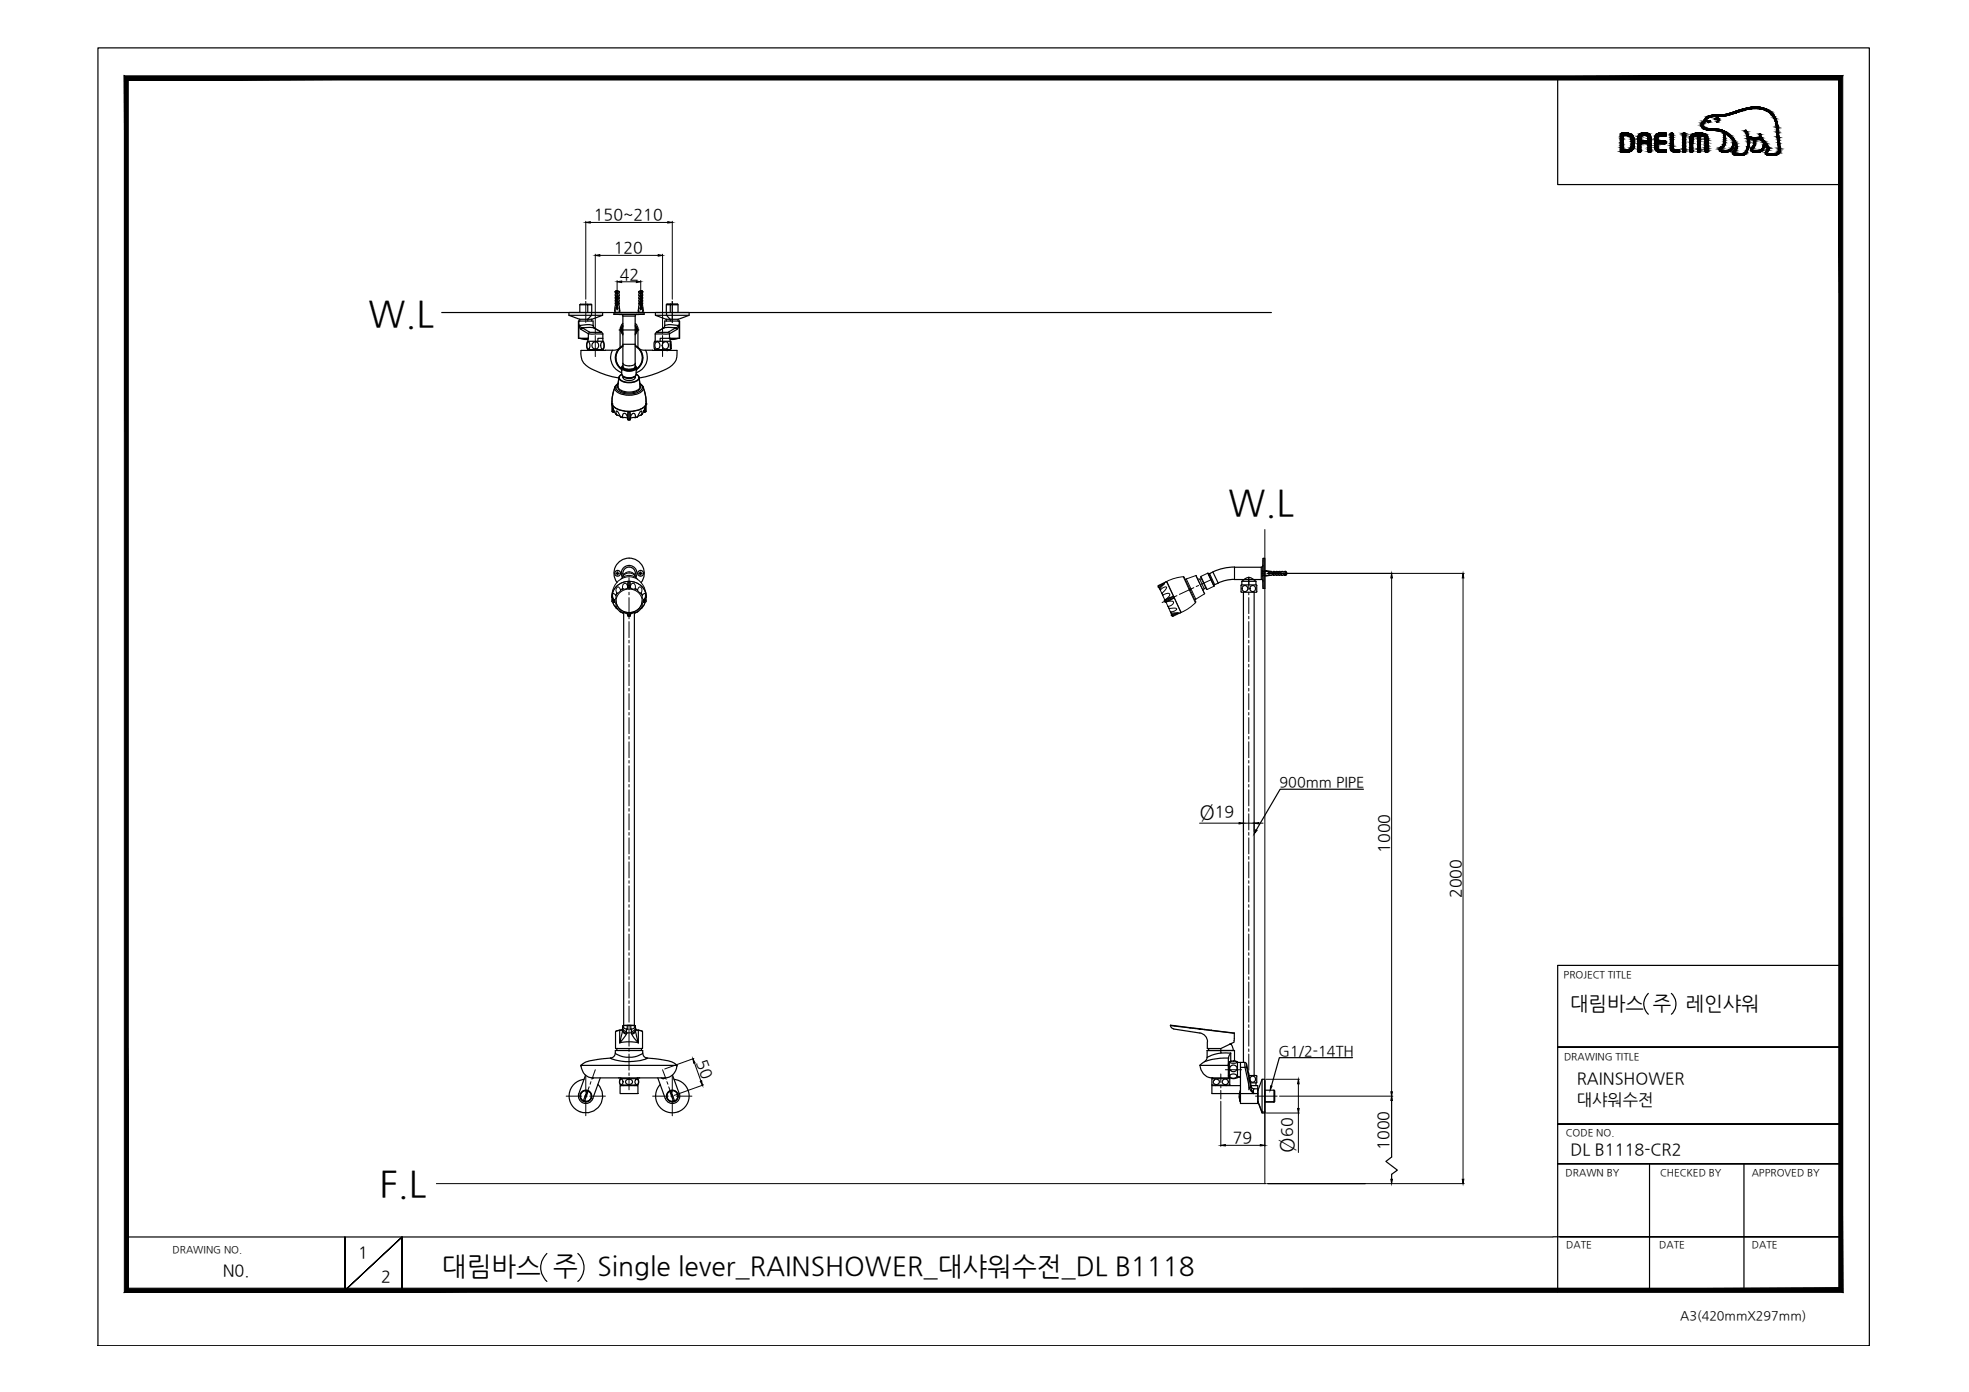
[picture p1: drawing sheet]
<svg xmlns="http://www.w3.org/2000/svg" width="420mm" height="297mm" viewBox="0 0 420 297" stroke-linecap="round" stroke-linejoin="round" font-family="sans-serif">
<defs><g id="words">
<g font-size="7.7">
<text x="78.6" y="69.7">W.L</text>
<text x="262.1" y="110">W.L</text>
<text x="81" y="255.3">F.L</text>
</g>
<g font-size="5.6">
<text x="94.3" y="272.2">대림바스 주</text>
<text x="127.5" y="272.2">Single lever_RAINSHOWER_대샤워수전_DL B1118</text>
</g>
<g font-size="4.3">
<text x="255.9" y="174.7">Ø</text>
<text x="276.1" y="246" transform="rotate(-90 276.1 246)">Ø</text>
</g>
<g font-size="4.2">
<text x="335.1" y="215.4">대림바스 주</text>
<text x="359.8" y="215.4">레인샤워</text>
</g>
<g font-size="3.5">
<text x="336.5" y="231.4">RAINSHOWER</text>
<text x="336.5" y="235.8">대샤워수전</text>
<text x="335.1" y="246.4">DL B1118-CR2</text>
<text x="76.4" y="268.5">1</text>
<text x="47.5" y="272.3">N0.</text>
<text x="81.3" y="273.6">2</text>
</g>
<g font-size="3.4">
<text x="126.7" y="47">150~210</text>
<text x="131" y="54.1">120</text>
<text x="132.2" y="59.7">42</text>
<text x="259.2" y="174.4">19</text>
<text x="296.5" y="182" transform="rotate(-90 296.5 182)">1000</text>
<text x="311.8" y="191.6" transform="rotate(-90 311.8 191.6)">2000</text>
<text x="148.5" y="226.6" transform="rotate(70 148.5 226.6)">50</text>
<text x="263.1" y="243.9">79</text>
<text x="275.8" y="242.7" transform="rotate(-90 275.8 242.7)">60</text>
<text x="296.4" y="245.4" transform="rotate(-90 296.4 245.4)">1000</text>
</g>
<g font-size="3.1">
<text x="273" y="168">900mm PIPE</text>
<text x="272.8" y="225.4">G1/2-14TH</text>
</g>
<text font-size="2.7" x="358.5" y="281.6">A3(420mmX297mm)</text>
<g font-size="2.1">
<text x="333.7" y="208.6">PROJECT TITLE</text>
<text x="333.7" y="226.2">DRAWING TITLE</text>
<text x="334.1" y="242.4">CODE NO.</text>
<text x="334.1" y="251">DRAWN BY</text>
<text x="354.2" y="251">CHECKED BY</text>
<text x="373.8" y="251">APPROVED BY</text>
<text x="36.8" y="267.4">DRAWING NO.</text>
<text x="334.2" y="266.4">DATE</text>
<text x="354.1" y="266.4">DATE</text>
<text x="373.8" y="266.4">DATE</text>
</g>
</g></defs>
<!-- layer: 0 -->
<g fill="#000" stroke="#000" stroke-width=".21">
<path d="M125 47.5l1-.2v.3zM127 54.5l1-.2v.4zM131.7 60.1l1-.1v.3zM135.8 60l.9 .1-.9 .2zM140.4 54.3l1 .2-1 .2zM142.5 47.3l1 .2-1 .1zM297 122.4l.1 .9h-.3zM312.2 122.4l.2 .9h-.4zM264.4 175.5l.9 .2-.9 .1zM268 177.1l.3 .1-.7 .7zM267.6 175.7l1-.2v.3zM147.9 225.9l.4 .9-.3 .1z"/>
<path d="M149.4 230.7l.3-.1 .2 1zM271.1 231.7l.3 .1-.4 .8zM277.1 230.3l.1 1h-.3zM276.9 236.5h.3l-.1 1zM297 233.9l.1 .9h-.3zM296.8 233h.3l-.1 .9zM260.5 244.4l1-.2v.3zM268.9 244.2l1 .2-1 .1zM296.8 251.6h.3l-.1 1zM312 251.6h.4l-.2 1z"/>
<path d="M27.4 274.9l-.9 .9 365.9-.9zM26.5 275.8l365.9-.9 .8 .9zM392.4 17.1v257.8l.8 .9zM393.2 16.2v259.6l-.8-258.7zM27.4 17.1h365l.8-.9zM26.5 16.2h366.7l-365.8 .9zM26.5 16.2l.9 258.7v-257.8zM26.5 16.2l.9 258.7-.9 .9z"/>
</g>
<g fill="none" stroke="#000" stroke-width=".25">
<path d="M20.9 10.2h378v277h-378zM332.4 16.6v22.8h60.4M368.6 32.4h.1M94.3 66.7h177M133 78.4l-.1 .1M135.5 78.4v.1M142.3 64.9h2.3M290.9 168.4h-17.7l-5.1 8.7M351.7 212a3 3 0 0 0 0 4.4M356.6 212a3 3 0 0 1 0 4.4M392.8 206h-60.4v69.7M262.3 226.6v3.4"/>
<path d="M269.9 232.6v2.6M272 232.8v2.2M288.6 225.7h-15.6l-1.7 6M297 233.9v13l-1.3 .9 2.5 1.9-1.2 .9v1.1M332.4 223.4h60.4h-60.4M332.4 239.9h60.4h-60.4M270.6 252.6h20.7M332.4 248.3h60.4h-60.4M352 248.3v27M372.1 248.3v27M27 264h304.4M73.6 264v11.4l12.2-11.4-12.2 11.4z"/>
<path d="M85.8 275.4v-11.4v11.4M116.7 267.5a4 4 0 0 0 0 5.9M123.3 267.5a4 4 0 0 1 0 5.9M331.4 263.9h61.4h-59.9M341 275.3h51.8"/>
</g>
<!-- layer: 1 -->
<g fill="none" stroke="#000" stroke-width=".25">
<path d="M121.4 67.3h4.8l-.8 .8v.4M123.5 69.4v2.8h2v-1M123.5 69.4v-.9h3.1v.9M123.5 69.4l.5 .9 .2-.4h2.4l1.8 1h-2.6l-2-1.2-.3-.3h.7a4 4 0 0 1 2.4 0M123.5 68.5v3.7M123.7 65h1.7v1.7M123.7 65l.2-.1 2.4 .1M123.7 65v1.7M123.7 68.1v.4M123.8 72.2h1.6M123.9 72.2l1 .2 .4-.2M124 70.3l1.5 .9"/>
<path d="M125.3 72.3h.2M125.3 73h.1a.87 .87 0 0 1 .2 1.5l-.4-.4zM125.3 74.6h1.7M125.3 72.8h1.7M125.4 64.9h.7l.2 .1v1.7M125.4 72.2h.1M125.4 72.8l-.2 .7 .2 1.1M125.5 72.2v.6M125.5 72.4h-.4M125.5 72.3l-.5 .1M125.5 71.2l3.1 .1M125.8 70.9l-.2 .3"/>
<path d="M125.8 74.6v.2M126 74.7l-.1 .1M126.2 66.7h2.4v.6l-2.3 .8h-2.6l-2.3-.8v-.6h4.8v.6h2.4M126.3 68.1v.4M126.6 69.4v.2M126.6 69.6l.2 .4 1.6 .9 .2 .4M126.6 69.7l.3 .3M127 74.5v.1h1.7M127 72.9l1.7-.1 .2 .7-.2 1.1M127 72.9a.79 .79 0 0 1 .7 .8 .79 .79 0 0 1-.7 .8M127 72.9a.79 .79 0 0 0-.7 .8 .79 .79 0 0 0 .7 .8M128.2 74.7l.1 .1"/>
<path d="M128.3 74.6v.2M128.3 70.9h.1M128.4 73l.2-.1a.99 .99 0 0 1-.1 1.6l-.3-.8zM128.6 72.2h-1v.6M128.6 71.3v1.5M130.7 74.7l-6.7 .1a3.7 3.7 0 0 0 2.8 4.2 18.4 18.4 0 0 0 5.3 1.7M131 67.1h6.4M131 67.1v-.4h6.4v.4M131.1 66.7h.1M131.3 65.5l-.2 .9h.2M131.4 62.1l-.1 .1 .3-.2zM131.6 65.8h.2z"/>
<path d="M131.6 65.8h.2M131.6 63.4h.1M131.6 63.9h.2l-.1 .1M131.6 64.5h.2M131.6 64.6l.2-.1zM131.6 65.3h.2M131.6 64h.2M131.6 65.6h.2M131.6 65.5h.2M131.6 65.6l.2 .1M131.6 65.9l.1 .1M131.6 62v.2"/>
<path d="M131.6 64.9h.2M131.6 63.4l.2 .1M131.6 65.2h.2M131.6 64.2h.2M131.6 65.1h.2M131.7 63.3l-.1 .1M131.6 64.4h.1M131.7 63.5h.1M131.7 63.3l-.1 .3h.2h-.2M131.7 63.3l.1 .2M131.7 63.5h-.1M131.7 65.7v.1"/>
<path d="M131.7 65.8v.2M131.8 62.2v3.7l-.1 .1-.1-3.8h-.3v.3h.1l-.1 .3v.3h.1l-.1 .3v.3h.1l-.1 .3v.3h.1l-.1 .4v.2h.1l-.1 1.8M131.8 62.2v-.2l.4 .2M131.8 64.1h-.2h.2M131.8 64.2l-.1 .1M131.8 64.4h-.2l.2 .5M131.8 65h-.2h.2M131.8 64.7h-.2M131.8 65.1h-.2l.1 .5M131.8 63.7l-.2 .1M131.8 65.4h-.2l.2 .1M131.8 62.2h.4"/>
<path d="M132 64.5l.2 .2v.2h-.2M132.1 70.4h4.2M132.2 62.2v.3h-.2l.2 .3v.3h-.2l.2 .3v.3h-.2l.2 1.8M132.2 65.5l.1 .9h-.1M132.2 65.5v1.2M132.2 74.3l-.5 .3-.9 .1a3.4 3.4 0 0 0 1.9 4.9M132.3 66.7h.1M132.3 78.4l.4 .7M132.3 78.4l.4 .6M132.4 70.6l.5 .9M132.5 70.2v.4M132.6 67.1l.3 .3"/>
<path d="M132.7 79.9l-.5 .3-.1 .4M132.7 79.9v.1a2.15 2.15 0 0 0 3 0v-.1M132.7 78.5v1.4M132.7 79.9l-.5 .7M132.7 70.4l.2 .8M132.7 78.4a1.99 1.99 0 0 0 2.9 .4l.2-.4M132.7 79.8a1.99 1.99 0 0 0 3 .3l.1-.3M132.7 70.4l.2 .7M132.7 78.4a1.98 1.98 0 0 0 2.8 .4l.2-.4M132.8 78.4h-.1M132.9 67.5h2.6M132.9 73.5h2.6"/>
<path d="M132.9 77.5a1.84 1.84 0 0 0 2.7 0M132.9 78.2a1.84 1.84 0 0 0 2.7 0M132.9 69.3l-.5 .9M132.9 78l-.2 .4M132.9 67.5v10.7M132.9 69.6l-.2 .8M132.9 69.4a1.63 1.63 0 0 0 0 1.9M132.9 69l-.5 1-.1 4.2M132.9 69.7l-.2 .7M132.9 73.7a2.94 2.94 0 0 0-.4 5M132.9 73.9a2.82 2.82 0 0 0-.6 4.5M132.9 73.8a2.86 2.86 0 0 0-.6 4.6"/>
<path d="M133 78.4a1.6 1.6 0 0 0 2.5 0M133 78.3v.1M133 78.4h.1M133.9 79h.7M133.9 78.8l-.4 .1M134.6 78.8l.4 .1M135.5 78.4h.1M135.5 78.3v.1M135.5 69.4l.5 .8M135.5 67.5v10.7M135.6 73.8a2.86 2.86 0 0 1 .6 4.6M135.6 73.9a2.82 2.82 0 0 1 .6 4.5"/>
<path d="M135.6 73.7a2.94 2.94 0 0 1 .4 5M135.6 69.7l.1 .7-.1 .7M135.6 69l.4 .6 .2 .8M135.6 69.4a1.63 1.63 0 0 1 0 1.9M135.6 69.6a1.55 1.55 0 0 1 0 1.6M135.7 78.4h.1M135.7 78.4l-.1-.4 .1 .5v1.4M135.7 79.9l.5 .3 .1 .3M135.8 79.9a.72 .72 0 0 1 .5 .7 .72 .72 0 0 1-.5 .7 3.3 3.3 0 0 1-3.6-.5v-.2M135.9 67.1l-.4 .3M136 70.6l-.5 .9M136 70.2v.4"/>
<path d="M136.1 70.4v3.8M136.2 66.7h.1M136.2 78.4l-.4 .6M136.2 78.4l-.4 .7M136.3 74.3l.4 .3 1.1 .1a3.5 3.5 0 0 1-2.1 4.9M136.3 62.2v.3h.1l-.1 .3v.3h.1l-.1 .3v.3h.1l-.1 1.8M136.3 62.2l.4-.2v.2M136.3 65.5l-.1 .9h.1M136.3 65.5v1.2M136.3 62.2h.4M136.4 64.5l-.1 .2v.2h.1M136.7 62.2l-.1 3.7h.2v-3.7h.3v.3h-.1l.1 .3v.3h-.1l.1 .3v.3h-.1l.1 .3v.3h-.1l.1 .4v.2h-.1l.1 1.8"/>
<path d="M136.7 64.4l.1-.1zM136.7 64.1h.1M136.7 64.2h.1M136.7 64.4h.1M136.7 64.5l.1 .1zM136.7 65h.1M136.7 64.9h.1M136.7 64.7h.1M136.7 65.3h.1M136.7 65.1h.1M136.7 64h.1h-.1M136.7 63.7h.1"/>
<path d="M136.7 65.6h.1h-.1M136.7 65.4h.1l-.1 .1M136.7 65.2h.1M136.7 63.3l.1 .1M136.7 66h.1M136.7 63.3v.2M136.7 63.3v.3M136.7 63.7v.1M136.7 64v.1M136.7 64.2v.1M136.7 64.4v.5M136.7 65.1v.5"/>
<path d="M136.7 65.7v.1M136.7 65.8v.2M136.8 63.4h.1M136.8 63.4l-.1 .1M136.8 63.5h-.1M136.8 63.5h.1M136.8 63.4v.1M136.8 65.9l-.1 .1M136.8 63.9l-.1 .1M136.8 62l.3 .2zM136.8 64.5h-.1M136.8 63.8h.1"/>
<path d="M136.8 64l-.1 .1M136.8 65.8h-.2M136.8 65.5h-.1M136.8 65.6l-.1 .1M136.8 62v.2M136.8 65.2h-.1M136.8 63.6h-.1h.1M137.1 65.5l.2 .9h-.2M137.3 66.7h.1M137.8 74.7l6.7 .1a3.7 3.7 0 0 1-2.9 4.2 19.6 19.6 0 0 1-5.2 1.7M139.6 73v1l.1 .6M139.7 72.8h3.4"/>
<path d="M139.7 74.6h3.4M139.7 72.8v.2M139.8 71.3v1.5M139.9 67.3h2.3v-.6h-2.3v.6l2.2 .8h.9M139.9 73.2l.2-.2a.72 .72 0 0 1 .7 .7 .72 .72 0 0 1-.7 .7 .99 .99 0 0 1-.2-1.2zM140.1 70.9l-.3 .4M140.1 70.9l1.6-1h2.5l-1.7 1zM140.1 70.9h.1M140.2 74.6v.2M140.3 74.5v.1M140.3 72.8v.1M140.3 74.7l-.1 .1"/>
<path d="M141.5 73.1a.7 .7 0 0 1 1 .1 .7 .7 0 0 1-.1 1 .7 .7 0 0 1-.9 0 .78 .78 0 0 1 0-1.1zM141.8 69.8l-.2 .2M141.8 69.6l-.2 .4-1.5 .9M142.2 66.7v-1.7l.1-.1h2.3l.1 1.8M142.2 68.1v.4M142.2 66.7h4.9v.6l-2.3 .8h-1.8l-.8-.8h4.9M142.2 74.7l.2 .2M142.3 74.6l.1 .2M142.5 74.7l.1 .1M142.6 74.6v.2M142.6 70.9l.2 .2v.2h-3M143 72.2v.6"/>
<path d="M143 72.2h.1M143 72.4h.3M143 72.2h1.6M143 68.1v.4M143.1 72.2h.1M143.1 73l.1 .6-.1 .9zM143.1 64.9l-.1 .1h-.8M143.1 72.8l.1 .2M143.2 74.4l-.1 .2M143.2 72.2l.4 .2M143.2 72.3h-.2l.5 .1M144.5 70.3l-1.6 .9v1h-2v.6"/>
<path d="M144.6 72.2h.1M144.6 72.2l-1 .2M144.7 65h-1.7v1.7M144.7 68.1v.4M144.9 69.4v2.8h-2M144.9 69.4v-.9h-3.1v1.1M144.9 69.4l-.4 .9-.3-.4 .7-.5a2.33 2.33 0 0 1-1.7-.1l-1.4 .1M144.9 68.5v3.7M130.6 86a2.75 2.75 0 0 0 2.8 1.8 4.8 4.8 0 0 0 4.4-1.4l.1-.4M130.6 86.2h.1M130.6 85.7v2.1l.2 .2 .3-.1M130.6 86.4l.2 .7"/>
<path d="M130.6 86a2.8 2.8 0 0 0 2.8 1.7 4.8 4.8 0 0 0 4.4-1.3l.1-.4M130.6 86.1v.1M130.6 87.7l.1 .1M130.7 86.9v.9l.2 .1M130.9 87.9h.1M131.1 87.9l-.4-1 .6 1.5 .4 .1-.3-.2M131.1 87.9h-.2M131.2 82.8a2.3 2.3 0 0 0 2.3 1.5h.7a3.4 3.4 0 0 0 3-1.1l.1-.4M131.2 82.8l-.5 1.4-.1 1.5M131.2 82.5v.3M131.4 82.7l-.2 .1M131.7 88.6l-.3-.6 .2-.3 .3 .3 .5 1"/>
<path d="M131.8 88.6l1.1 .5M131.9 82.4a1.59 1.59 0 0 0 1.7 1.2 3.1 3.1 0 0 0 3-.8v-.3M131.9 81.8a2 2 0 0 0-.9 1.5l-.4 2.4M131.9 81.9l-.2 .1a.95 .95 0 0 0-.2 1 .95 .95 0 0 0 .8 .7 4.2 4.2 0 0 0 4.7-.7 .89 .89 0 0 0-.4-1.1M132.1 80.6l-.3 2.1M132.1 80.6a1.95 1.95 0 0 0 2.1 1.1 1.95 1.95 0 0 0 2.2-1.1M132.1 80.5l-.3 1.9M132.1 80.5v.1M132.4 89h.1M132.4 89l.5 .1M133 80.6a1.6 1.6 0 0 0 2.5 0M133 80.4v.2"/>
<path d="M133 89.1a.52 .52 0 0 1-.1-.6 .52 .52 0 0 1 .5-.3l.5 1M133 80.3v.1M133 89.1l.9 .1M133 80.4l-.1 .2M133.3 80.5a1.73 1.73 0 0 0 1.9 0M133.9 89.3h.1M134 89.5l.1 .1M134 89.4l.1 .1M134 87.9l-.1 1.6M134.1 87.9h.3M134.1 87.9v1.7h.3v-.1M134.1 87.9h-.1"/>
<path d="M134.4 87.9v1.6h-.3M134.4 87.9l.1 1.6M134.4 87.9h.1M134.6 89.3h.1M134.5 89.5l-.1 .1M134.5 89.4l-.1 .1M135.5 89.1a.48 .48 0 0 0 0-.6 .48 .48 0 0 0-.6-.1l-.4 .8M135.5 80.4l.1 .2M135.5 89.1l-.9 .1M135.5 80.3v.1M135.5 80.4v.2M136.3 80.5l.1 .1"/>
<path d="M136.4 80.5l.2 2M136.4 80.5v.1M136.5 81.8l.7 .7M136.6 82.5a.88 .88 0 0 1-.7 1 3.6 3.6 0 0 1-4-.5v-.3M136.6 82.4v.1M136.7 88.6l-1.1 .5M136.8 88.6l.2-.6-.1-.3-.3 .2-.6 1.1-.5 .1M136.8 88.6h-.1M137.1 82.7l.2 .1M137.1 88.3l-.3 .2M137.2 82.5a7.8 7.8 0 0 1 .7 3.2M137.2 82.5l.1 .3"/>
<path d="M137.3 82.8l.4 1.5 .2 1.4M137.3 87.9h.3M137.7 87.8l-.2 .1M137.7 86.9v.9M137.8 86.4l-.1 .7M137.9 87.8l-.3 .2-.2-.1 .3-1-.6 1.4-.3 .3M137.9 86.2h.1M137.9 85.7v2.1M137.9 87.7l-.1 .1M137.9 86.1v.1M269.5 119.1v2.8M131.7 124.3a3.2 3.2 0 0 1 .4-4.4 3.2 3.2 0 0 1 4.3 0 3.2 3.2 0 0 1 .4 4.4"/>
<path d="M131.7 122.1h.1v.2h.3l-.3 .1v.3h-.1v-.3h-.2l.2-.1zM132.8 123.2a1.67 1.67 0 0 1 1.4-2.5 1.67 1.67 0 0 1 1.5 2.5M132.9 122.3a1.33 1.33 0 0 1 1.3-1.3 1.33 1.33 0 0 1 1.4 1.3M132.9 122.4v.1M133.1 130.8v88M135.4 130.8v88M135.5 122.4v.1M136.6 122.1h.1v.2h.3l-.3 .1v.3h-.1v-.3h-.2l.2-.1zM250.5 127.4h-.2M254.2 125.7l-.4 .2M258.1 122.4l.7-.3 1.2 2.3-.8 .4zM258.1 122.5l-.2 .1"/>
<path d="M259.2 124.7l-.3 .1M263.4 123.6l-1.7 .2-1.8 .6M263.4 121l-2.6 .3-2 .7M264.9 126.4h3.2M264.9 124.8h3.2M264.9 124.8v1.6M265 124.1h1.5v-.4h2.6v-2.7h-5.7v2.7h2.1a1.41 1.41 0 0 1 2 0l.5 .4M265 124.1v.7M265.3 126.4v100.3M266.5 123.2v.5h-1l-.5 .4M267.6 126.4v103.1M268 124.1v.7"/>
<path d="M268 124.1h-1.5v.7M268.1 124.8l.1 .1M268.2 124.9v1.4M268.2 126.2l-.1 .2M269.2 123.6l.3 .4M269.3 121.8h.2v.6h-.2zM269.3 122.4v.6l.2-.3M269.5 122.8v2.8h.4v-6.5h-.4v6.5M269.5 120.7l-.3 .3M269.5 122.8h.1M269.5 122.4v.5M269.9 122.9h.1"/>
<path d="M269.9 121.8h.1M269.9 121.8v1.1M269.9 121.9h1.1M270.2 122.8v.1l.8-.1M270.2 121.9v-.1l.8 .1M270.6 122.3l.1 .1M270.7 122.2l.1 .3M270.8 122.4v-.2v.2M270.8 122.4h.1M270.9 122.4h3.4v.4h-.2v-.1l-.3 .1h-.3v-.1l-.3 .1h-.3v-.1l-.3 .1h-.3v-.1l-.4 .1h-.2v-.1l-1.8 .1M270.9 122.3l-.2-.1-.1 .2 .1 .1 .2-.1M270.9 122.3h3.4"/>
<path d="M270.9 122.3l.1 .1M271 122.3v.1M271 122.4h.3M271 121.9l.5 .2h.8v-.2l1.8 .2v-.2h.2M271.1 122.3v.1M271.2 122.3v.1zM271.3 122.4h.1M271.3 122.3l.1 .1M271.4 122.4h.1M271.5 122.3l-.1 .1M271.6 122.3l-.1 .1zM271.6 122.4h.1"/>
<path d="M271.6 122.3l.1 .1M271.7 122.3v.1M271.7 122.1v-.2l.4 .2M271.8 122.3l.1 .1M271.9 122.3v.1v-.1M272 122.3v.1M272.1 122.4v-.1v.1M272.2 122.3l-.5 .1M272.2 122.3v.1M272.3 122.3v.1M272.4 122.3l-.1 .1M272.4 122.3v.1"/>
<path d="M272.4 122.3l.2 .1M272.6 122.4h.2M272.6 122.3v.1M272.7 122.3l.2 .1M272.9 122.3l.1 .1M273 122.3v.1M273 122.4h.2M273.1 122.3v.1M273.1 122.4h.1M273.2 122.4h.1M273.2 122.3v.1M274.3 121.9l.3 .4h-.3"/>
<path d="M274.3 122.4h.3M274.3 121.9v.4M274.6 122.4l-.3 .4zM132.2 219.9v2.7M132.3 219.9l-.9 .2M132.3 219.8l.6-.1-1.5 .4M132.8 219.6v.3M132.8 219.9l-.6 2.7 1.4-1.9M132.8 219.6h.1M132.8 219.7h.1M132.9 219.6a.83 .83 0 0 0 .8 .8M132.9 219.9a.79 .79 0 0 0 .8 .8"/>
<path d="M132.9 219.3h.1M132.9 219.3a.83 .83 0 0 0 .8 .8M132.9 219.3v.3M132.9 218.9v.4M132.9 218.9a.85 .85 0 0 0 .8 .7M133.7 219.6h.1M133.7 219.6v.5M133.8 218.8l-.8 .1M133.8 218.8h.8M133.8 218.8v.8M133.8 219.6h.8M134.6 218.8l-1.6 .1-.1 .4"/>
<path d="M134.6 218.8l.9 .1M134.6 219.6h.1v.5M135.5 218.8l.1 .1M135.5 218.9l.1 .4M135.6 218.9a.83 .83 0 0 1-.8 .7M135.6 219.3a.83 .83 0 0 1-.8 .8M135.6 219.3l-.1-.3-.9-.2v.8M135.6 219.7l1.5 .4M135.6 219.3v.3M135.6 219.3h.1M135.6 219.6h.1M135.6 219.7h.1"/>
<path d="M135.6 219.9a.79 .79 0 0 1-.8 .8M135.6 219.9l.6 2.7-1.2-1.5-.3-1M135.6 219.6v.3M135.6 219.6a.97 .97 0 0 1-1.4 .8h-.5M135.6 219.7l.6 .2M136.2 219.8v.1M136.2 219.9v2.7M136.2 219.9l.9 .2M249.8 218.8l6.2 .7M249.8 218.8a.83 .83 0 0 0 .7 .7M249.8 218.8l4.1 .5M249.8 218.8h.1"/>
<path d="M250.4 219.6l5.7 .8M250.7 218.8v.1M253.9 219.3l3.2 .4M254 219.3h-.1M256.1 219.6h-.2l7.5 .9M257.1 219.7l6.3 .8M257.1 219.6v.1M258.5 219.8l-.1 .1M123.5 233.3a1.59 1.59 0 0 0 1 2.1 1.59 1.59 0 0 0 2-1M123.9 227.3h20.6a2.76 2.76 0 0 1-3.2 2.7h-13a5.8 5.8 0 0 1-3.1-.4 3.6 3.6 0 0 1-1.3-2.3zM124.6 234.9v.2M124.6 230.3a3.6 3.6 0 0 0-3 4.7 3.6 3.6 0 0 0 5.3 1.9 3.6 3.6 0 0 0 .7-5.5"/>
<path d="M125 229.4l-1.5 4M125.3 232.8l.2 .1-.8 2.1-.2-.1zM125.4 232.8a1.16 1.16 0 0 0-1.5 .7 1.16 1.16 0 0 0 .7 1.5M125.4 232.8a1.16 1.16 0 0 1 .7 1.5 1.16 1.16 0 0 1-1.5 .7M125.4 232.7v.1M125.4 232.8v.1M126.3 230.1h.3M128.1 230l-1.6 4.5M131.3 224.7a1.09 1.09 0 0 1-1 1.1M131.3 224.2h5.8v.5a5.2 5.2 0 0 1-5.8 0zM131.3 220.1v3.6h5.8v-3.6M131.7 223.7l-.1 .4"/>
<path d="M132 230h.2M132.3 222.5l2.3-.2 1.6 .2M132.3 231.7h3.8v1.7h-3.8zM132.4 231.5h1.8v.2M132.4 230.2a1.25 1.25 0 0 0 0 1.3M132.4 230.3a.58 .58 0 0 1 .6 .5 .58 .58 0 0 1-.5 .7l-.3-.4zM132.4 230v.2M132.5 230v.2M132.7 231.5v.2M133.1 231.5v.2M133.7 220.4h.1M133.7 220.4l-.1 .3"/>
<path d="M133.7 220.1v.3M134.2 230.3a.61 .61 0 0 1 .8 .6 .61 .61 0 0 1-.8 .6M134.2 230.3a.61 .61 0 0 0-.7 .6 .61 .61 0 0 0 .7 .6M134.2 230v.2h-1.8M135.4 231.5v.2M135.7 230.3h.1a.58 .58 0 0 1 .4 .6 .58 .58 0 0 1-.5 .5 .68 .68 0 0 1 0-1.1zM135.7 231.5v.2M136 230v.2M136.1 230.2l-1.9 .1M136.1 230.2a1.25 1.25 0 0 1 0 1.3h-1.9M136.3 230h.2M136.8 223.7l.1 .4"/>
<path d="M137.1 224.7a1.01 1.01 0 0 0 1 1.1M137.8 225.8h.2M138.1 225.8a3.3 3.3 0 0 1-2.2 .6 8.2 8.2 0 0 1-5.6-.6l-4.5 .6-.8 .2-1 .7M138.1 225.8l4.5 .6 1.2 .4 .7 .5M140.4 230l1.6 4.5M141.1 230l.4 .2M141.5 230.2h.1M142 230l-.5 .1M142.9 232.9l.3-.1 .6 2.1-.1 .1zM143 232.8h.1M143 232.7v.1M143 232.8l.1 .1"/>
<path d="M143.5 229.4l1.5 3.9a1.59 1.59 0 0 1-1 2.1 1.59 1.59 0 0 1-2-1M143.8 234.9l.1 .2M143.9 230.3a3.6 3.6 0 0 1 3 4.7 3.6 3.6 0 0 1-5.3 1.9 3.6 3.6 0 0 1-.7-5.5M256 220.4a1.93 1.93 0 0 1 1.7 1.9M256.1 227.3a2.75 2.75 0 0 0 2.7 2.7M257 226.5l-1 .8M257.6 225.6l-.2 .6-.4 .3M257.6 224.2h5.8M257.6 224.2v1.4M257.9 223.7v.4M258.6 230h.1M258.6 231.4l.1 .1"/>
<path d="M258.6 230.2h3.8M258.7 230.2l-.1 1.3M258.8 230h3.3M258.8 230v.2M259.4 231.5v.2M260.5 223.7v1h2.1M260.5 224.7l-1.6 .4-1.3 .5M261.6 231.5v.2M262.1 227.3v2.7M262.1 230h.3M262.2 225.8l-.1 1.5h-6M262.2 230v.2"/>
<path d="M262.3 229.5h-.2M262.3 227.1l-.2-.1v.5h.2M262.3 226.6v3.4M262.3 229.6h.1M262.3 229.9l.5 .2M262.4 230.2v1.3M262.4 229.6a.89 .89 0 0 1 1.6 0M262.4 229.6a.89 .89 0 0 0 1.6 0M262.4 226.6a1.11 1.11 0 0 1 1.5 .1 1.15 1.15 0 0 1-1.5-.1zM262.4 222.9h.3M262.4 231.4l-3.8 .1M262.5 222.8h.2l.2 .3 .3 1"/>
<path d="M262.6 224.7l-.4 1.1a13.2 13.2 0 0 0-5.2 .7M262.6 224.7v1.8M262.8 230.1h.8M262.8 226.4l-.5 .2M263.4 220.5l-.1 1.9-2.8 1.3h-2.9v-1.4M263.4 224.2v2.2M263.6 226.4l.5 .2M264.1 226.7h1.5M264.1 226.6v3.4M264.1 229.9h.6M264.1 229.8h.6M264.1 229.9l-.5 .2"/>
<path d="M264.1 229.6h-.1M264.4 233.9l.3 1.1M264.5 234.2l.2 .8M264.6 234.9v.1M264.7 232.7l-.3 1.2 .2 1M264.7 231.7h-6.1v1.7h5.9M264.7 232.8v2.3M264.7 226.7v1.1h1l.9 4.3M264.7 227.8v5.6h2.8M264.7 233.4v2.1h3.7v-2.1M265.6 226.7l.4 .3M265.6 226.7l.1 1.1"/>
<path d="M265.7 227.7h.3M266 227l.9 5.1 .1-.2M266 227l1 4.9M266.5 229.5h1.6M266.9 231.1h1.2M267 231.7h1.4v.6M267 231.9l.2 .3 .4 .1M267.6 232.3l-.2 .3 .1 .8-.6-.6-.3-.7h.3l.6 1.3M267.6 232.3h.8M268 231.1v.6M268.1 229.5l.1 .1M268.2 229.6v1.3"/>
<path d="M268.2 230.9l-.1 .2M268.4 235.2l.9 2.1h.6M268.4 232.3v1.1h-.9M268.4 235.1h.1M268.4 232.6h.1M269.3 230.3h.6v7.2h-.6a7.3 7.3 0 0 1 0-7.2zM269.3 230.3v7.2M269.9 232.6h2M269.9 235.2h2M271.9 232.6l.1 .2v2.2l-.1 .2M271.9 232.6v2.6M272 235l-.1 .1h-2"/>
<circle cx="131.8" cy="122.3" r=".61"/>
<circle cx="136.7" cy="122.3" r=".61"/>
<circle cx="265.7" cy="125.6" r=".63"/>
<circle cx="267.4" cy="125.6" r=".63"/>
<circle cx="125" cy="233.9" r="1.25"/>
<circle cx="125" cy="233.9" r="1.21"/>
<circle cx="143.5" cy="233.9" r="1.25"/>
<circle cx="143.5" cy="233.9" r="1.16"/>
<circle cx="143.5" cy="233.9" r="1.21"/>
<circle cx="259.6" cy="230.8" r=".62"/>
<circle cx="261.5" cy="230.8" r=".62"/>
<circle cx="263.2" cy="228" r=".74"/>
<circle cx="267.3" cy="230.3" r=".63"/>
</g>
<!-- layer: Cneter -->
<g fill="none" stroke="#000" stroke-width=".21">
<path d="M125 64.3v4.5M127 71.6v4.5M141.4 71.6v4.5M143.5 64.3v4.5M134.2 123.3v2.5M134.2 126.4v.5M134.2 127.5v3.5M134.2 131.5v.6M134.2 132.6v3.5M134.2 136.6v.6M134.2 137.8v3.4M250.1 127.6l-2.1 1"/>
<path d="M251.1 127.1l-.5 .3M254.7 125.4l-3 1.4M255.8 124.9l-.5 .3M258.4 123.7l-2.1 1M266.5 123.3v2.5M266.5 126.4v.5M266.5 127.5v3.5M266.5 131.5v.6M266.5 132.6v3.5M266.5 136.6v.6M266.5 137.8v3.4M134.2 141.7v.6"/>
<path d="M134.2 142.9v3.4M134.2 146.9v.6M134.2 148v3.4M134.2 152v.6M134.2 153.1v3.5M134.2 157.2v.5M134.2 158.3v3.4M266.5 141.7v.6M266.5 142.9v3.4M266.5 146.9v.6M266.5 148v3.4M266.5 152v.6"/>
<path d="M266.5 153.1v3.5M266.5 157.2v.5M266.5 158.3v3.4M134.2 162.3v.5M134.2 163.4v3.4M134.2 167.4v.6M134.2 168.5v3.5M134.2 172.5v.6M134.2 173.7v3.4M134.2 177.6v.6M134.2 178.8v3.4M266.5 162.3v.5"/>
<path d="M266.5 163.4v3.4M266.5 167.4v.6M266.5 168.5v3.5M266.5 172.5v.6M266.5 173.7v3.4M266.5 177.6v.6M266.5 178.8v3.4M134.2 182.8v.6M134.2 183.9v3.4M134.2 187.9v.6M134.2 189v3.5M134.2 193.1v.5"/>
<path d="M134.2 194.2v3.4M134.2 198.2v.5M134.2 199.3v3.4M266.5 182.8v.6M266.5 183.9v3.4M266.5 187.9v.6M266.5 189v3.5M266.5 193.1v.5M266.5 194.2v3.4M266.5 198.2v.5M266.5 199.3v3.4M134.2 203.3v.5"/>
<path d="M134.2 204.4v3.5M134.2 208.4v.6M134.2 209.6v3.4M134.2 213.5v.6M134.2 214.7v3.4M134.2 218.7v.6M134.2 219.8v3.4M266.5 203.3v.5M266.5 204.4v3.5M266.5 208.4v.6M266.5 209.6v3.4M266.5 213.5v.6"/>
<path d="M266.5 214.7v3.4M266.5 218.7v.6M266.5 219.8v3.4M120.8 233.9h3.3M124.7 233.9h.6M125 229.7v3.4M125 233.6v.6M125 234.8v3.3M125.7 231.9l-.7 2M125.8 233.9h3.4M126.1 230.8l-.2 .6M127 228.3l-.7 2"/>
<path d="M134.2 223.8v.6M134.2 224.9v3.5M134.2 229v.5M134.2 230.1v2.5M139.3 233.9h3.3M141.4 228.3l.7 2M142.3 230.8l.2 .6M142.7 231.9l.8 2M143.2 233.9h.5M143.5 229.7v3.4M143.5 233.6v.6M143.5 234.8v3.3"/>
<path d="M144.3 233.9h3.3M260.5 229.2v1.8M260.5 231.6v.5M260.5 232.7v1.8M261.5 228.3h3.5M266.5 223.8v.6M266.5 224.9v3.5M266.5 229v.5M266.5 230.1v2.5M267.9 233.9h4.6"/>
</g>
<path d="M269.9 113v139.6M93.1 252.6h177.1" fill="none" stroke="#000" stroke-width=".21"/>
<!-- layer: 0 -->
<g fill="none" stroke="#000" stroke-width=".21">
<path d="M125 47.2v16.7M126 47.5h16.5M127 54.2v16.9M128 54.5h12.4M131.7 59.9v6.3M136.7 59.9v6.3M141.4 54.2v16.9M143.5 47.2v16.7M132.7 60.1h3.1M270.4 122.4h42M297 123.3v109.7M312.2 123.3v128.3"/>
<path d="M256 175.7h8.4M265.3 175.4v2.1M265.3 175.7h2.3M267.6 175.4v2.1M268.6 175.7h.9M148.1 225.9l-6.3 2.2M148.2 226.8l1.3 3.8M150.1 231.5l-6.2 2.2M260.5 235v9.6M269.9 230.6v14M270.2 230.3h7.1M270.2 237.5h7.1"/>
<path d="M273 233.9h24.2M277.1 231.3v5.2M277.1 237.5v8.4M261.5 244.4h7.4M270.4 252.6h42"/>
</g>
<!-- layer: 1 -->
<g fill="none" stroke="#000" stroke-width=".21">
<path d="M130.6 128.1h.3M130.6 128.3l.3 .1M130.6 128.4l.3 .1M130.6 127.3l.4 .6M130.6 127.3v1.1M130.6 127.3h.1M130.7 127.5v.5h.3M130.7 127.9l-.1 .2M130.8 128.5l.4 .8h.2M130.8 128.6l.7 1.2M130.9 128l.1 .1M130.9 128.5h.3"/>
<path d="M131 128.2l.2-.1v.3l-.2 .1M131 128.2v.3M131 128.4l-.1 .1M131 128l.2 .1M131 128.5h.2M131 127.9h.2M131.2 128.5h.1M131.2 127.9l-.2 .1M131.2 128.5l.2 .9M131.2 128.3l-.1 .1M131.4 127.1l-.2-.3-.4-.2v.8l.2 .5M131.4 129.4l.3 .4"/>
<path d="M131.4 129.8l.3 .1M131.4 129.3l.4 .6M131.7 126.5l-.3 .5M131.8 129.9l.5 .3 .1 .4-.8-.7M132.1 126.6a2.77 2.77 0 0 1 3.2-.7 2.77 2.77 0 0 1 1.6 2.9 2.77 2.77 0 0 1-3.2 1.9 2.77 2.77 0 0 1-2.2-3.1zM132.3 130.5l.6 .3M132.4 126l-.9 .9-.3 1M132.4 130.5l1.6 .5M132.4 130.5l.5 .3M132.5 123.5a2.33 2.33 0 0 1 3.4 0M132.7 123.3a1.58 1.58 0 0 1 1.5-1 1.58 1.58 0 0 1 1.5 1M132.8 130.8h.1"/>
<path d="M132.9 125.6l-.5 .2M132.9 122.4v.6M133 122.9a1.38 1.38 0 0 1 1.2-.9 1.38 1.38 0 0 1 1.3 .9M133 130.8h-.1M133 125.7l-.6 .3-.5-.8a.77 .77 0 0 0-.2 1.4M133.2 130.7l.7 .3M133.9 125.5l-.9 .2M133.9 131l.2 .5M133.9 125.4v.1M134 124.2l-.1 1.3M134.1 131h.3v.5h-.3v-.2h.3M134.1 124.1h.3v.8h-.3"/>
<path d="M134.1 124.1v1.2l-.1-.1M134.1 131v.3M134.1 125.4l-.2-.4a.53 .53 0 0 0-.6-.5l-.4 .5v.6l.1 .1M134.1 131.2l-.1 .1M134.1 131l-.1 .2M134.1 124.9l-.1 .1M134.1 124.1l-.1 .1M134.2 130.7v.1M134.2 124.1a3.5 3.5 0 0 1 3.7 3.4M134.2 124.1a3.5 3.5 0 0 1 3.7 3.5M134.2 124.1a3.5 3.5 0 0 0-3.6 3.4M134.4 125.3h-.3v.2"/>
<path d="M134.4 124.2l.1 1.3M134.4 124.9v.6h-.3M134.4 131l.1 .2M134.4 124.1v.1M134.4 131.2l.1 .1M134.4 124.9l.1 .1M134.5 125.4l1.6 .6M134.5 125.3l.1-.3a.53 .53 0 0 1 .6-.5l.4 .5v.6l-.1 .1M134.5 131v.4M134.5 125.3l-.1 .1M134.5 131.4l-.1 .1M134.5 125.2l-.1 .1"/>
<path d="M135.3 130.7l-.8 .4 .1-.1M135.5 122.4v.6M135.6 125.6l.4 .2M136 123.6a4.2 4.2 0 0 1 1.8 4M136 125.9l.5-.7a.75 .75 0 0 1 .5 .7 .75 .75 0 0 1-.3 .7M136 125.9v.1M136 130.5l-.4 .3M136.1 130.5l-1.6 .5M136.1 126l.9 .9 .3 1.1M136.1 123.6a3.6 3.6 0 0 0-5.5 2.9v1.1a3.5 3.5 0 0 1 3.6-3.5M136.1 130.5l-.6 .3M136.7 129.9l-.6 .6"/>
<path d="M136.8 126.5l.3 .5M136.8 129.9l-.6 .6h-.2M137 128.2a2.79 2.79 0 0 1-2.8 2.5 2.79 2.79 0 0 1-2.7-2.5M137 129.3l.1 .1M137.1 129.3l-.4 .6M137.1 129.4l-.3 .4M137.1 127l.5-.4 .1 .1a1.25 1.25 0 0 1-.3 1.2M137.1 127l-.1 .1M137.3 128.3l.1 .1M137.3 128.1l.2 .1v.3l-.2-.1zM137.3 127.9h.1M137.3 128.5l-.2 .9"/>
<path d="M137.3 128.5h.1M137.4 127.9l.5-.6v1.1M137.5 128l-.2 .1M137.5 128.4l.1 .1M137.6 128.6l-.4 .9-.5 .4M137.7 128.5l-.6 .9M137.7 127.5v.5h-.4M137.8 127.9l.1 .2h-.2h-.2l.1-.1M137.9 128.3l-.4 .1M137.9 128.4l-.5 .1M137.9 127.3h.1M247.2 125.2l.2 .3z"/>
<path d="M247.2 124.9l-.1 .2 .1 .2M247.3 125v.2M247.4 125.5l1.1 2.4M247.5 125.3l1-.8-1 1.1M247.5 125.3l-.1 .2M247.5 125.6l.1 .3M247.5 125.6v.1M247.6 125.9v.1M247.6 125.9l.3-.3a.8 .8 0 0 1 1-.3l-.3 .7-.6 .6M247.9 126.6h.1M248 126.6l.1 .4M248.1 127v.1"/>
<path d="M248.1 127l.4-.2a.82 .82 0 0 1 1.1 0 1.15 1.15 0 0 1-.9 1.1M248.2 124.6l-1 .3 1.6-.8-1.3 1.2M248.5 128v.1M248.6 128h-.1M248.6 128.4l.2 .1M248.8 128.5l1 2.3 .3 .3M248.8 128.5h.1M248.8 128.5h-.1M248.8 124.1h.1l3.1 6.6 1.7-.9 1.4-1.2M248.9 124.1l3.1 6.6h-.1M248.9 128.5l.4-.2a1.01 1.01 0 0 1 1.1 .2 1.08 1.08 0 0 1-1.1 .9M249 124.2v.1"/>
<path d="M249.2 129.3l.1 .1M249.3 129.4l.2 .5M249.5 129.9a1.59 1.59 0 0 1 1.6 0l-.5 .5-.8 .2M249.5 129.9h.1M249.7 130.5l.1 .1M249.8 130.6l.2 .2M249.8 130.8h.2M250 131v.3h-.1zM250 130.8h1.5a1.44 1.44 0 0 1-1.4 .3M250 131.2l.1 .3h.2M250.1 131.3l.1 .1M250.3 127.3l-1.7 .7"/>
<path d="M250.3 127.3h.1M250.3 127.3l-1.6 .8 .1 .3-.2 .1-.2-.3 .2-.2M250.3 127.3l.1 .3-1.6 .9M250.4 127.6l-1.6 .9M251.9 130.7l-1.8 .4M251.9 130.7l-1.6 .8-.1-.1 .9-.4M252 130.5l-.1 .1M252.5 123.1l-1.8 .3-1.7 .6M252.7 123.2l2.4 5.2M252.7 123.2l-.2-.1 2.6 5.5M253.1 123.5l2.1 4.4M253.1 123.5l2.1-.7 1.8 3.9"/>
<path d="M253.1 123.5l-.2 .1M255.1 128.3v.3M255.2 127.9h-.2M255.2 122.8h.1M255.3 122.9l1.7 3.8M255.6 123.5l.4 .1M256.2 123.2l1.2 2.5M256.3 123l1.4-.7 .7 1.4M256.3 123l1.3 2.8M256.3 123l-.1 .1M256.4 123.5l-.4 .1 .9 2 .3-.2M257 125.6l-.3 .3"/>
<path d="M257 126.7l-1.8 1.2M257.1 126.6l-.1 .1M257.4 125.7l.2 .1M257.7 122.3h.1M258.4 123.7l.6 1.4-1.4 .7M258.4 123.7l-.6-1.3 1.3 2.6M258.4 123.7l.7 1.3M259 124.9l.1 .1M259.1 125v.1"/>
</g>
<g fill="#000" stroke="#000" stroke-width=".21">
<path d="M346.2 32.5h1.2zM346.4 28.4h.8zM347.1 31.9h1.3zM351.1 28.9h1.1zM353.7 28.5h1.9zM354.3 28.4h.4zM354.3 32.5h.3zM354.6 29h.9zM357.4 32.5h.6zM362.3 28.4h.7zM363.8 32.3h.7zM364.5 26.1h.1z"/>
<path d="M364.6 25.8h.1zM365.8 24.5h3.2zM366 25.5h.2zM366.5 24.5h2.6zM366.3 25.1h.2zM366.9 24.5h2.2zM372.4 27.8h.2zM374.3 22.8h.8zM375.1 29.7h.6zM375.5 28.6l.2-.1zM379.1 28h.4z"/>
<path d="M345.8 28.9h1.2zM345.8 28.9h1.2z"/>
<path d="M346.2 32.5h1zM346.4 32.5h.8z"/>
<path d="M345.8 29l.6 .1zM345.8 29l.6 .1z"/>
<path d="M345.8 29.1l.6 .1v-.1zM345.8 29.1l.6 .1h-.6z"/>
<path d="M345.8 29.2h.6zM345.8 29.2h.6z"/>
<path d="M345.8 29.2l.6 .3v-.3zM345.8 29.2l.6 .3h-.6z"/>
<path d="M345.8 29.5l.6 .3v-.3zM345.8 29.5l.6 .3h-.6z"/>
<path d="M345.8 29.8l.6 .1v-.1zM345.8 29.8l.6 .1h-.6z"/>
<path d="M345.8 29.9l.6 .6v-.6zM345.8 29.9l.6 .6h-.6z"/>
<path d="M345.8 30.5l.6 .2v-.2zM345.8 30.5l.6 .2h-.6z"/>
<path d="M345.8 30.7l.6 .4v-.4zM345.8 30.7l.6 .4h-.6z"/>
<path d="M345.8 31.1h.6zM345.8 31.1h.6z"/>
<path d="M345.8 31.1l.6 .4v-.4zM345.8 31.1l.6 .4h-.6z"/>
<path d="M345.8 31.5l.6 .2v-.2zM345.8 31.5l.6 .2h-.6z"/>
<path d="M345.8 31.7l.6 .1zM345.8 31.7l.6 .1z"/>
<path d="M345.8 31.8l.6 .1v-.1zM345.8 31.8l.6 .1h-.6z"/>
<path d="M345.8 31.9h.6zM345.8 31.9h.6zM345.8 31.9h.6zM345.8 31.9h.6z"/>
<path d="M345.8 31.9h.6zM345.8 31.9h.6z"/>
<path d="M345.8 28.9h.9zM345.8 28.9h1.1z"/>
<path d="M345.8 28.9h.9zM345.8 28.9l.6 .1zM345.8 29h.6zM345.8 29h.6z"/>
<path d="M345.8 31.9h1zM345.8 31.9h1z"/>
<path d="M345.8 31.9h1.1zM345.8 31.9h1.1z"/>
<path d="M345.8 28.9h1.1zM345.8 28.9h1.2z"/>
<path d="M345.8 31.9h1.2zM345.8 31.9h1.2z"/>
<path d="M347 28.9h1.4zM347 28.9h1.4z"/>
<path d="M345.8 31.9h1.2zM345.8 31.9h1.2z"/>
<path d="M346.4 28.4h1zM346.2 28.4h1.2z"/>
<path d="M346.2 28.4h1.3zM346.1 28.4h1.4z"/>
<path d="M346.1 28.4h1.4zM345.9 28.4h1.6z"/>
<path d="M346.1 32.5h1.4zM346.1 32.5h1.3z"/>
<path d="M345.9 28.4l1.9 .1zM345.8 28.5h2z"/>
<path d="M345.9 32.4h1.6zM345.9 32.4l1.6 .1z"/>
<path d="M345.8 32.4h2zM345.8 32.4h2z"/>
<path d="M345.8 32.4h2zM345.8 32.4h1.7z"/>
<path d="M345.8 28.5h2zM345.8 28.5h2z"/>
<path d="M345.8 28.5l2.3 .1-.3-.1zM345.8 28.5l2.3 .1h-2.3z"/>
<path d="M345.8 32.3h2.3zM345.8 32.3h2.3z"/>
<path d="M345.8 32.3l2 .1 .3-.1zM345.8 32.3l2 .1h-2z"/>
<path d="M345.8 28.6h2.3zM345.8 28.6h2.3z"/>
<path d="M345.8 28.6l2.3 .1zM345.8 28.6l2.3 .1z"/>
<path d="M345.8 28.7l2.5 .1-.2-.1zM345.8 28.7l2.5 .1h-2.5z"/>
<path d="M345.8 32.2h2.3zM345.8 32.2l2.3 .1z"/>
<path d="M345.8 32.1l2.3 .1 .2-.1zM345.8 32.1l2.3 .1h-2.3z"/>
<path d="M345.8 28.8h2.5zM345.8 28.8h2.5z"/>
<path d="M345.8 28.8l2.6 .1-.1-.1zM345.8 28.8l2.6 .1h-2.6z"/>
<path d="M345.8 32.1h2.5zM345.8 32.1h2.5z"/>
<path d="M347 28.9h1.4zM347 28.9h1.4z"/>
<path d="M345.8 31.9l2.5 .2 .1-.2zM345.8 31.9l2.5 .2h-2.5z"/>
<path d="M347.1 28.9l1.3 .1zM347.1 28.9l1.3 .1z"/>
<path d="M347.3 29l1.2 .1zM347.3 29l1.2 .1z"/>
<path d="M347.2 31.9h1.2zM347.1 31.9h1.3zM347 31.9h1.4z"/>
<path d="M347.5 31.9h1zM347.2 31.9h1.2z"/>
<path d="M347.6 29.1h.9zM347.6 29.1h.9z"/>
<path d="M347.6 29.1l1 .1-.1-.1zM347.6 29.1l1 .1h-.8z"/>
<path d="M347.6 31.8h.9zM347.5 31.9h1z"/>
<path d="M347.8 29.2l.8 .2v-.2zM347.8 29.2l.8 .2h-.7z"/>
<path d="M347.8 31.7l.7 .1 .1-.1zM347.6 31.8l.2-.1 .7 .1z"/>
<path d="M347.9 29.4l.8 .1-.1-.1zM347.9 29.4l.8 .1h-.7z"/>
<path d="M348 31.5l.6 .1zM348 31.5l.6 .1z"/>
<path d="M347.9 31.6l.7 .1v-.1zM347.8 31.7l.1-.1 .7 .1z"/>
<path d="M348 29.5l.7 .2v-.2zM348 29.5l.7 .2h-.6z"/>
<path d="M348.1 29.7l.6 .1v-.1zM348.1 29.7l.6 .1h-.6z"/>
<path d="M348.1 29.8l.6 .2v-.2zM348.1 29.8l.6 .2h-.6z"/>
<path d="M348.1 30l.7 .1zM348.1 30l.7 .1zM348.1 30.1h.7zM348.1 30.1h.7zM348.1 30.1h.7zM348.1 30.1h.7z"/>
<path d="M348.1 31.2h.6zM348.1 31.2h.6z"/>
<path d="M348.1 31.2l.5 .3 .1-.3zM348.1 31.2l.5 .3h-.6z"/>
<path d="M348.1 30.1h.7zM348.1 30.1h.7zM348.1 30.1h.7zM348.1 30.1h.7z"/>
<path d="M348.1 30.1l.7 .1zM348.1 30.1l.7 .1z"/>
<path d="M348.1 30.2l.7 .3v-.3zM348.1 30.2l.7 .3h-.7z"/>
<path d="M348.1 30.5l.7 .1v-.1zM348.1 30.5l.7 .1h-.7z"/>
<path d="M348.1 30.6l.7 .1v-.1zM348.1 30.6l.7 .1h-.7z"/>
<path d="M348.1 30.7h.7zM348.1 30.7h.7zM348.1 30.7h.7zM348.1 30.7h.7z"/>
<path d="M348.1 30.7l.7 .1zM348.1 30.7l.7 .1z"/>
<path d="M348.1 30.8l.6 .4 .1-.4zM348.1 30.8l.6 .4h-.6z"/>
<path d="M349.5 29.5h.6zM349.5 29.5h.6z"/>
<path d="M349.5 29.6h.6zM349.5 29.6h.6z"/>
<path d="M349.7 32.5h.3zM349.7 32.5h.3z"/>
<path d="M349.6 32.4h.4zM349.6 32.4l.4 .1z"/>
<path d="M349.5 32.4h.6zM349.5 32.4h.5z"/>
<path d="M349.5 29.4l.6 .1zM349.5 29.4l.6 .1z"/>
<path d="M349.5 29.5h.6zM349.5 29.5h.6zM349.5 29.5h.6zM349.5 29.5h.6z"/>
<path d="M349.5 29.5l.6 .1zM349.5 29.5l.6 .1z"/>
<path d="M349.5 29.6h.6zM349.5 29.6h.6z"/>
<path d="M349.5 29.6l.6 .2v-.2zM349.5 29.6l.6 .2h-.6zM349.5 29.8h.6zM349.5 29.8h.6z"/>
<path d="M349.5 29.8l.6 .2v-.2zM349.5 29.8l.6 .2h-.6z"/>
<path d="M349.5 30l.7 .1zM349.5 30l.7 .1z"/>
<path d="M349.5 30.7h.6zM349.5 30.7h.6z"/>
<path d="M349.5 30.7l.6 .2v-.2zM349.5 30.7l.6 .2h-.6z"/>
<path d="M349.5 30.9l.6 .4v-.4zM349.5 30.9l.6 .4h-.6z"/>
<path d="M349.5 31.3l.6 .1zM349.5 31.3l.6 .1z"/>
<path d="M349.5 31.4l.6 .4v-.4zM349.5 31.4l.6 .4h-.6z"/>
<path d="M349.5 31.8h.6zM349.5 31.8h.6z"/>
<path d="M349.5 31.8l.6 .3v-.3zM349.5 31.8l.6 .3h-.6z"/>
<path d="M349.5 32.1h.6zM349.5 32.1h.6z"/>
<path d="M349.5 32.1l.6 .1v-.1zM349.5 32.1l.6 .1h-.6z"/>
<path d="M349.5 32.2l.6 .1zM349.5 32.2l.6 .1z"/>
<path d="M349.5 32.3h.6zM349.5 32.3h.6zM349.5 32.3h.6zM349.5 32.3h.6zM349.5 32.3h.6zM349.5 32.3h.6z"/>
<path d="M349.5 32.3l.6 .1zM349.5 32.3l.6 .1z"/>
<path d="M349.5 32.4h.6zM349.5 32.4h.6z"/>
<path d="M349.5 29.2l.6 .2 .1-.2zM349.5 29.2l.6 .2h-.6z"/>
<path d="M349.6 29.1l.6 .1 .1-.1zM349.6 29.1l.6 .1h-.7z"/>
<path d="M349.6 29h.7zM349.6 29l.7 .1z"/>
<path d="M349.6 29h.9zM349.6 29h.7zM349.6 29h.7zM349.6 29h.7z"/>
<path d="M349.6 28.9h1.2zM349.6 28.9l.9 .1z"/>
<path d="M350.8 28.4h.3zM350.7 28.4h.4z"/>
<path d="M350.7 28.4h.4zM350.6 28.4h.5z"/>
<path d="M350.6 28.4h.7zM350.5 28.4h.8z"/>
<path d="M350.5 28.4h.8zM350.5 28.4h.8z"/>
<path d="M350.5 28.4h1zM350.3 28.4h1.2z"/>
<path d="M350.3 28.4h1.3zM350.3 28.4h1.3z"/>
<path d="M350.3 28.4l1.4 .1zM350.1 28.5h1.6z"/>
<path d="M351.6 29.5h.7zM351.6 29.5h.7z"/>
<path d="M350.1 28.5h1.7zM350.1 28.5h1.7z"/>
<path d="M350 28.5l1.9 .1zM349.9 28.6h2z"/>
<path d="M349.9 28.6h2zM349.9 28.6h2z"/>
<path d="M349.9 28.6l2.1 .1zM349.7 28.7h2.3z"/>
<path d="M349.7 28.7h2.4zM349.7 28.7h2.4z"/>
<path d="M349.7 28.7l2.5 .1-.1-.1zM349.7 28.7l2.5 .1h-2.5z"/>
<path d="M349.7 28.8l2.5 .1zM349.7 28.8l2.5 .1z"/>
<path d="M351.1 28.9h1.1zM351.1 28.9h1.1zM351.1 28.9h1.1z"/>
<path d="M351.2 28.9l1 .1zM351.2 28.9l1 .1z"/>
<path d="M351.4 29l.8 .1zM351.4 29l.8 .1z"/>
<path d="M351.5 29.1l.8 .1-.1-.1zM351.5 29.1l.8 .1h-.7z"/>
<path d="M351.7 32.4h.5zM351.7 32.4l.4 .1z"/>
<path d="M351.6 29.2l.7 .1zM351.6 29.2l.7 .1z"/>
<path d="M351.6 29.3l.7 .1zM351.6 29.3l.7 .1z"/>
<path d="M351.6 29.4l.7 .1v-.1zM351.6 29.4l.7 .1h-.7z"/>
<path d="M351.7 32.4h.6zM351.7 32.4h.6z"/>
<path d="M351.7 32.4h.6zM351.7 32.4h.5zM351.7 32.4h.5zM351.7 32.4h.5z"/>
<path d="M351.6 29.5h.7zM351.6 29.5h.7z"/>
<path d="M351.6 29.5l.7 .1zM351.6 29.5l.7 .1z"/>
<path d="M351.6 29.6h.7zM351.6 29.6h.7zM351.6 29.6h.7zM351.6 29.6h.7z"/>
<path d="M351.6 29.6l.7 .2v-.2zM351.6 29.6l.7 .2h-.7z"/>
<path d="M351.6 29.8l.7 .1zM351.6 29.8l.7 .1z"/>
<path d="M351.6 29.9l.7 .1v-.1zM351.6 29.9l.7 .1h-.7z"/>
<path d="M351.6 30l.7 .1zM351.6 30l.7 .1z"/>
<path d="M349.5 30.1h2.8zM349.5 30.1h2.8z"/>
<path d="M349.5 30.1l2.8 .1zM349.5 30.1l2.8 .1z"/>
<path d="M349.5 30.2l2.8 .3v-.3zM349.5 30.2l2.8 .3h-2.8z"/>
<path d="M349.5 30.5l2.8 .2v-.2zM349.5 30.5l2.8 .2h-2.8z"/>
<path d="M351.6 30.7h.7zM351.6 30.7h.7z"/>
<path d="M351.6 30.7l.7 .1v-.1zM351.6 30.7l.7 .1h-.7z"/>
<path d="M351.6 30.8l.7 .2v-.2zM351.6 30.8l.7 .2h-.7zM351.6 31h.7zM351.6 31h.7z"/>
<path d="M351.6 31l.7 .5v-.5zM351.6 31l.7 .5h-.7z"/>
<path d="M351.6 31.5l.7 .1zM351.6 31.5l.7 .1z"/>
<path d="M351.6 31.6l.7 .2v-.2zM351.6 31.6l.7 .2h-.7z"/>
<path d="M351.6 31.8l.7 .3v-.3zM351.6 31.8l.7 .3h-.7z"/>
<path d="M351.6 32.1h.7zM351.6 32.1h.7z"/>
<path d="M351.6 32.1l.7 .1zM351.6 32.1l.7 .1z"/>
<path d="M351.6 32.2l.7 .1zM351.6 32.2l.7 .1zM351.6 32.3h.7zM351.6 32.3h.7z"/>
<path d="M351.6 32.3l.7 .1zM351.6 32.3l.7 .1z"/>
<path d="M353.2 29h1.2zM353.2 29h1.2z"/>
<path d="M353.1 29.4h.7zM353.1 29.4h.7zM353.1 29.4h.7zM353.1 29.4h.7zM353.1 29.4h.7zM353.1 29.4h.7z"/>
<path d="M353.1 29.4l.7 .1zM353.1 29.4l.7 .1z"/>
<path d="M353.1 29.5h.7zM353.1 29.5h.7z"/>
<path d="M353.1 29.5l.7 .1zM353.1 29.5l.7 .1z"/>
<path d="M353.1 29.6l.7 .2v-.2zM353.1 29.6l.7 .2h-.7z"/>
<path d="M353.1 29.8l.7 .1v-.1zM353.1 29.8l.7 .1h-.7z"/>
<path d="M353.1 29.9l.7 .1zM353.1 29.9l.7 .1z"/>
<path d="M353.1 30l.7 .1zM353.1 30l.7 .1z"/>
<path d="M353.1 30.7h.7zM353.1 30.7h.7z"/>
<path d="M353.1 30.7l.7 .2v-.2zM353.1 30.7l.7 .2h-.7z"/>
<path d="M353.1 30.9l.7 .1v-.1zM353.1 30.9l.7 .1h-.7z"/>
<path d="M353.1 31l.7 .3v-.3zM353.1 31l.7 .3h-.7z"/>
<path d="M353.1 31.3l.7 .1zM353.1 31.3l.7 .1zM353.1 31.4h.7zM353.1 31.4h.7z"/>
<path d="M353.1 31.4l.7 .1zM353.1 31.4l.7 .1zM353.1 31.5h.7zM353.1 31.5h.7z"/>
<path d="M353.1 31.5l.7 .1zM353.1 31.5l.7 .1z"/>
<path d="M353.1 31.6l.7 .2v-.2zM353.1 31.6l.7 .2h-.6z"/>
<path d="M353.2 29.1h.6zM353.2 29.1h.7z"/>
<path d="M353.2 29.1l.6 .3v-.3zM353.2 29.1l.6 .3h-.7z"/>
<path d="M353.2 31.8h.7zM353.2 31.8h.7z"/>
<path d="M353.2 31.8h.7zM353.2 31.8h.7z"/>
<path d="M353.2 29.1h.7zM353.2 29.1h.7z"/>
<path d="M353.2 31.8l.9 .1zM353.2 31.8l.9 .1z"/>
<path d="M353.2 29h.8zM353.2 29h1z"/>
<path d="M353.2 29h.8zM353.2 29l.7 .1z"/>
<path d="M353.2 31.9h1.1zM353.2 31.9h1.1z"/>
<path d="M353.2 29h1zM353.2 29h1.2z"/>
<path d="M354.3 32.5h.2zM354.4 32.5h.1z"/>
<path d="M353.2 31.9h1.2zM353.2 31.9h1.2zM353.2 31.9h1.2zM353.2 31.9h1.2z"/>
<path d="M354.3 28.4h.8zM354.2 28.4h.9z"/>
<path d="M354.3 32.5h.4zM354.3 32.5h.3z"/>
<path d="M354.8 29h.7zM355.4 29h.1zM354.8 29h.7z"/>
<path d="M354.2 28.4h1.2zM354 28.4h1.4z"/>
<path d="M354.2 32.5h.9zM354.2 32.5h.5z"/>
<path d="M353.1 30.1h2.3zM353.1 30.1h2.3z"/>
<path d="M353.1 30.1h2.4zM353.1 30.1h2.4z"/>
<path d="M354 28.4h1.5zM354 28.4h1.5z"/>
<path d="M353.1 30.6h2.3zM353.1 30.6l2.3 .1zM353.1 30.7h2.3zM353.1 30.7h2.3z"/>
<path d="M354.1 32.5h1.3zM354.1 32.5h1z"/>
<path d="M354 28.4h1.5zM353.9 28.4h1.6z"/>
<path d="M353.1 30.1l2.4 .1zM353.1 30.1l2.4 .1z"/>
<path d="M354.1 32.5h1.4zM354.1 32.5h1.3z"/>
<path d="M353.1 30.2h2.4zM353.1 30.2h2.4z"/>
<path d="M353.1 30.6h2.4zM353.1 30.6h2.3z"/>
<path d="M353.2 29h2.3zM353.2 29h2.4z"/>
<path d="M354.4 29h1.1zM354.4 29h1.1z"/>
<path d="M354.4 29h1.1zM354.4 29h1.1zM354.6 29h.9z"/>
<path d="M353.1 30.2l2.4 .1zM353.1 30.2l2.4 .1z"/>
<path d="M353.1 30.3l2.4 .2v-.2zM353.1 30.3l2.4 .2h-2.4z"/>
<path d="M353.1 30.5h2.4zM353.1 30.5h2.4z"/>
<path d="M353.1 30.5h2.4zM353.1 30.5l2.4 .1z"/>
<path d="M354 32.5h1.5zM354 32.5h1.5z"/>
<path d="M353.9 28.4h1.7zM353.9 28.4h1.7z"/>
<path d="M353.9 28.4h1.7zM353.9 28.4h1.7z"/>
<path d="M353.9 28.4l1.7 .1zM353.7 28.5h1.9zM353.6 28.5h2z"/>
<path d="M353.6 28.5l2 .1v-.1zM353.4 28.6l.2-.1 2 .1z"/>
<path d="M353.4 28.6l2.2 .2v-.2zM353.4 28.6l2.2 .2h-2.3z"/>
<path d="M353.3 28.8h2.3zM353.3 28.8h2.3h-2.3z"/>
<path d="M353.3 28.8l2.3 .1zM353.3 28.8l2.3 .1z"/>
<path d="M353.3 28.9l2.3 .1zM353.3 28.9l2.3 .1z"/>
<path d="M353.2 31.9h2.4zM353.2 31.9h2.4z"/>
<path d="M353.2 31.9l2.4 .1zM353.2 31.9l2.4 .1zM353.3 32h2.3zM353.3 32h2.3z"/>
<path d="M353.3 32l2.3 .1v-.1zM353.3 32l2.3 .1h-2.3z"/>
<path d="M353.3 32.1l2.3 .1zM353.3 32.1l2.3 .1z"/>
<path d="M353.4 32.2l2.2 .2v-.2zM353.4 32.2l2.2 .2h-2z"/>
<path d="M353.6 32.4h2zM353.6 32.4h2z"/>
<path d="M353.7 32.4h1.9zM353.7 32.4h1.9z"/>
<path d="M353.9 32.4l1.7 .1zM353.9 32.4l1.7 .1zM353.9 32.5h1.7zM353.9 32.5h1.7z"/>
<path d="M353.9 32.5h1.7zM353.9 32.5h1.6zM354 32.5h1.5zM354 32.5h1.5z"/>
<path d="M356.6 28.4h.3zM356.6 28.4h.3z"/>
<path d="M356.6 28.4l.4 .1zM356.5 28.5h.5z"/>
<path d="M356.5 28.5h.5zM356.5 28.5h.5z"/>
<path d="M356.5 28.5h.5zM356.5 28.5h.5z"/>
<path d="M356.4 28.5l.7 .1zM356.4 28.5l.7 .1zM356.4 28.6h.7zM356.4 28.6h.7z"/>
<path d="M356.4 28.6l.7 .1v-.1zM356.4 28.6l.7 .1h-.7zM356.4 28.7h.7zM356.4 28.7h.7z"/>
<path d="M356.4 28.7l.7 .2v-.2zM356.4 28.7l.7 .2h-.7z"/>
<path d="M356.4 28.9l.7 .1zM356.4 28.9l.7 .1z"/>
<path d="M356.4 29l.7 .3v-.3zM356.4 29l.7 .3h-.7z"/>
<path d="M356.4 29.3l.7 .1zM356.4 29.3l.7 .1z"/>
<path d="M356.4 29.4l.7 .3v-.3zM356.4 29.4l.7 .3h-.7z"/>
<path d="M356.4 29.7l.7 .1zM356.4 29.7l.7 .1z"/>
<path d="M356.4 29.8l.7 .7v-.7zM356.4 29.8l.7 .7h-.7z"/>
<path d="M356.4 30.5l.7 .2v-.2zM356.4 30.5l.7 .2h-.7z"/>
<path d="M356.4 30.7l.7 .2v-.2zM356.4 30.7l.7 .2h-.7z"/>
<path d="M356.4 30.9l.7 .1v-.1zM356.4 30.9l.7 .1h-.7z"/>
<path d="M356.4 31l.7 .2v-.2zM356.4 31l.7 .2h-.7z"/>
<path d="M356.4 31.2l.7 .1v-.1zM356.4 31.2l.7 .1h-.7z"/>
<path d="M356.4 31.3l.7 .1zM356.4 31.3l.7 .1z"/>
<path d="M356.4 31.4l.7 .1zM356.4 31.4l.7 .1zM356.4 31.5h.7zM356.4 31.5h.7z"/>
<path d="M356.4 31.5h.7zM356.4 31.5h.7z"/>
<path d="M356.4 31.5l.7 .1zM356.4 31.5l.7 .1zM356.4 31.6h.7zM356.4 31.6h.7z"/>
<path d="M356.4 31.6l.7 .1v-.1zM356.4 31.6l.7 .1h-.7z"/>
<path d="M356.4 31.7l.7 .1zM356.4 31.7l.7 .1z"/>
<path d="M356.4 31.8h.7zM356.4 31.8h.7z"/>
<path d="M356.4 31.8h.8zM356.4 31.8h.8z"/>
<path d="M356.5 31.8l.9 .1zM356.5 31.8l.9 .1z"/>
<path d="M357.4 32.5h.5zM357.6 32.5h.3z"/>
<path d="M356.5 31.9h1.1zM356.5 31.9h1.1z"/>
<path d="M356.5 31.9h1.1zM356.5 31.9h1.1z"/>
<path d="M357.3 32.5h.8zM357.3 32.5h.7z"/>
<path d="M357.2 32.5h1.1zM357.2 32.5h.9z"/>
<path d="M357.2 32.4h1.1zM357.2 32.4l1.1 .1z"/>
<path d="M356.5 31.9h1.9zM356.5 31.9h1.9z"/>
<path d="M356.5 31.9l1.9 .1zM356.5 31.9l1.9 .1z"/>
<path d="M356.5 32h1.9zM356.5 32h1.9z"/>
<path d="M356.5 32l1.9 .1v-.1zM356.5 32l1.9 .1h-1.8z"/>
<path d="M356.6 32.1l1.8 .2v-.2zM356.6 32.1l1.8 .2h-1.7z"/>
<path d="M356.7 32.3h1.7zM356.7 32.3h1.7z"/>
<path d="M356.8 32.3l1.6 .1v-.1zM356.8 32.3l1.6 .1h-1.4zM357 32.4h1.4zM357 32.4h1.4z"/>
<path d="M357 32.4h1.4zM357 32.4h1.4zM357.1 32.4h1.3zM357.1 32.4h1.3z"/>
<path d="M357.1 32.4h1.3zM357.1 32.4h1.2z"/>
<path d="M359.2 28.4l.4 .1zM359.1 28.5h.5zM359.1 28.5h.5zM359.1 28.5h.5z"/>
<path d="M359.1 28.5l.6 .1-.1-.1zM359.1 28.5l.6 .1h-.6z"/>
<path d="M359.1 32.4h.5zM359.1 32.4h.5z"/>
<path d="M359.1 32.4h.5zM359.1 32.4l.4 .1z"/>
<path d="M359.1 28.6h.6zM359.1 28.6h.6z"/>
<path d="M359.1 28.6l.6 .2v-.2zM359.1 28.6l.6 .2h-.6z"/>
<path d="M359.1 28.8l.6 .1v-.1zM359.1 28.8l.6 .1h-.6z"/>
<path d="M359.1 28.9l.6 .3v-.3zM359.1 28.9l.6 .3h-.6z"/>
<path d="M359.1 29.2l.6 .6v-.6zM359.1 29.2l.6 .6h-.6z"/>
<path d="M359.1 29.8l.6 .7v-.7zM359.1 29.8l.6 .7h-.6z"/>
<path d="M359.1 30.5l.6 .6v-.6zM359.1 30.5l.6 .6h-.6z"/>
<path d="M359.1 31.1l.6 .6v-.6zM359.1 31.1l.6 .6h-.6z"/>
<path d="M359.1 31.7l.6 .2v-.2zM359.1 31.7l.6 .2h-.6z"/>
<path d="M359.1 31.9l.6 .2v-.2zM359.1 31.9l.6 .2h-.6z"/>
<path d="M359.1 32.1l.6 .2v-.2zM359.1 32.1l.6 .2h-.6z"/>
<path d="M359.1 32.3h.6zM359.1 32.3h.6z"/>
<path d="M359.1 32.3h.6zM359.1 32.3l.5 .1z"/>
<path d="M360.6 30.1h.6zM360.6 30.1h.6z"/>
<path d="M360.7 32.5h.4zM360.7 32.5h.3z"/>
<path d="M360.7 32.4h.5zM360.7 32.4l.4 .1zM360.7 32.5h.4zM360.7 32.5h.4z"/>
<path d="M360.6 30l.6 .1zM360.6 30l.6 .1z"/>
<path d="M360.6 30.1h.6zM360.6 30.1h.6z"/>
<path d="M360.6 30.1l.6 .1zM360.6 30.1l.6 .1z"/>
<path d="M360.6 30.2h.6zM360.6 30.2h.6z"/>
<path d="M360.6 30.2l.6 .1v-.1zM360.6 30.2l.6 .1h-.6z"/>
<path d="M360.6 30.3l.6 .1zM360.6 30.3l.6 .1z"/>
<path d="M360.6 30.4l.6 .1v-.1zM360.6 30.4l.6 .1h-.6z"/>
<path d="M360.6 30.5l.6 .1zM360.6 30.5l.6 .1z"/>
<path d="M360.6 30.6l.6 1v-1zM360.6 30.6l.6 1h-.6z"/>
<path d="M360.6 31.6h.6zM360.6 31.6h.6z"/>
<path d="M360.6 31.6l.6 .4v-.4zM360.6 31.6l.6 .4h-.6zM360.6 32h.6zM360.6 32h.6z"/>
<path d="M360.6 32l.6 .2v-.2zM360.6 32l.6 .2h-.6zM360.6 32.2h.6zM360.6 32.2h.6z"/>
<path d="M360.6 32.2l.6 .1zM360.6 32.2l.6 .1zM360.6 32.3h.6zM360.6 32.3h.6z"/>
<path d="M360.6 32.3l.6 .1zM360.6 32.3l.6 .1zM360.6 32.4h.6zM360.6 32.4h.6z"/>
<path d="M360.6 32.4h.6zM360.6 32.4h.6z"/>
<path d="M360.6 29.4l.7 .3v-.3zM360.6 29.4l.7 .3h-.7zM360.6 29.7h.7zM360.6 29.7h.7z"/>
<path d="M360.6 29.7l.6 .3 .1-.3zM360.6 29.7l.6 .3h-.6z"/>
<path d="M360.6 29.4h.7zM360.6 29.4h.7z"/>
<path d="M360.7 29.2l.6 .2 .1-.2zM360.7 29.2l.6 .2h-.7z"/>
<path d="M360.7 29.1l.7 .1 .2-.1zM360.7 29.1l.7 .1h-.7z"/>
<path d="M360.8 29h.9zM360.8 29h1z"/>
<path d="M360.8 29h.9zM360.8 29l.8 .1z"/>
<path d="M360.8 29h1.3zM360.8 29h1.3z"/>
<path d="M360.8 29h1.3zM360.8 29h1z"/>
<path d="M362.2 29h.7zM362.2 29h.7z"/>
<path d="M362.3 32.4h.5zM362.3 32.4h.5z"/>
<path d="M362.3 32.4h.5zM362.3 32.4l.4 .1z"/>
<path d="M362.2 32.4h.6zM362.2 32.4h.6z"/>
<path d="M362.2 29l.7 .1zM362.2 29l.7 .1z"/>
<path d="M362.2 29.1h.7zM362.2 29.1h.7z"/>
<path d="M362.2 29.1l.7 .1zM362.2 29.1l.7 .1z"/>
<path d="M362.2 29.2l.7 .1zM362.2 29.2l.7 .1z"/>
<path d="M362.2 29.3l.7 .1v-.1zM362.2 29.3l.7 .1h-.7z"/>
<path d="M362.2 29.4l.7 .1zM362.2 29.4l.7 .1z"/>
<path d="M362.2 29.5l.7 .2v-.2zM362.2 29.5l.7 .2h-.7z"/>
<path d="M362.2 29.7l.7 .4v-.4zM362.2 29.7l.7 .4h-.7z"/>
<path d="M362.2 30.1l.7 .1v-.1zM362.2 30.1l.7 .1h-.7z"/>
<path d="M362.2 30.2l.7 .6v-.6zM362.2 30.2l.7 .6h-.7z"/>
<path d="M362.2 30.8l.7 .2v-.2zM362.2 30.8l.7 .2h-.7z"/>
<path d="M362.2 31l.7 .6v-.6zM362.2 31l.7 .6h-.7z"/>
<path d="M362.2 31.6l.7 .1v-.1zM362.2 31.6l.7 .1h-.7z"/>
<path d="M362.2 31.7l.7 .1v-.1zM362.2 31.7l.7 .1h-.7z"/>
<path d="M362.2 31.8l.7 .1zM362.2 31.8l.7 .1z"/>
<path d="M362.2 31.9l.7 .2v-.2zM362.2 31.9l.7 .2h-.7z"/>
<path d="M362.2 32.1h.7zM362.2 32.1h.7z"/>
<path d="M362.2 32.1l.7 .1zM362.2 32.1l.7 .1z"/>
<path d="M362.2 32.2l.7 .1zM362.2 32.2l.7 .1z"/>
<path d="M362.2 32.3h.7zM362.2 32.3h.7zM362.2 32.3h.7zM362.2 32.3h.7z"/>
<path d="M362.2 32.3h.7zM362.2 32.3l.6 .1z"/>
<path d="M362.2 28.4h1.1zM361.7 28.4h1.6z"/>
<path d="M363 26.6l.3 .1zM363 26.6l.3 .1z"/>
<path d="M363 26.7l.3 .1v-.1zM363 26.7l.3 .1h-.3z"/>
<path d="M363 26.8l.4 .1zM363 26.8l.4 .1z"/>
<path d="M361.7 28.4l1.8 .1zM361.6 28.5h1.9z"/>
<path d="M363 26.5h.4zM363 26.5h.4z"/>
<path d="M363 26.5l.3 .1 .1-.1zM363 26.5l.3 .1h-.3z"/>
<path d="M363 26.9h.4zM363 26.9h.4z"/>
<path d="M363 26.9l.5 .1zM363 26.9l.5 .1z"/>
<path d="M363.1 26.3l.3 .2 .1-.2zM363.1 26.3l.3 .2h-.4z"/>
<path d="M361.6 28.5h2.2zM361.3 28.5h2.5z"/>
<path d="M363.1 27l.4 .1zM363.1 27l.4 .1z"/>
<path d="M363.1 26.3h.4zM363.1 26.3h.4z"/>
<path d="M363.1 27.1l.6 .1zM363.1 27.1l.6 .1h-.5z"/>
<path d="M363.6 25.7h.4zM363.6 25.7h.4zM363.6 25.7h.4zM363.6 25.7h.4zM363.6 25.7h.4zM363.6 25.7h.5z"/>
<path d="M363.2 26.1h.5zM363.2 26.1h.5z"/>
<path d="M363.2 26.1l.3 .2 .2-.2zM363.2 26.1l.3 .2h-.4z"/>
<path d="M363.2 27.2h.6zM363.2 27.2h.6z"/>
<path d="M363.2 27.2l.8 .1zM363.2 27.2l.8 .1h-.7z"/>
<path d="M361.3 28.5l2.6 .1zM361.3 28.5l2.6 .1z"/>
<path d="M363.4 26l.3 .1 .1-.1zM363.2 26.1l.2-.1 .3 .1z"/>
<path d="M363.8 32.2h.7zM363.8 32.2h.7z"/>
<path d="M363.5 25.9h.4zM363.4 26h.4z"/>
<path d="M361.2 28.6l2.9 .1-.2-.1zM361 28.7l.2-.1 2.9 .1z"/>
<path d="M363.5 25.8h.4zM363.5 25.8h.4zM363.5 25.8h.4zM363.5 25.8h.4z"/>
<path d="M363.5 25.8h.4zM363.5 25.8l.4 .1z"/>
<path d="M363.6 25.8h.4zM363.6 25.8h.3zM363.5 25.8h.4zM363.5 25.8h.4zM363.5 25.8h.4zM363.5 25.8h.4zM363.5 25.8h.4zM363.5 25.8h.4z"/>
<path d="M363.6 25.7h.4zM363.6 25.7h.4z"/>
<path d="M363.6 25.7h.4zM363.6 25.7l.4 .1z"/>
<path d="M363.3 27.3h.7zM363.3 27.3h.7z"/>
<path d="M363.3 27.3l.9 .1zM363.3 27.3l.9 .1z"/>
<path d="M363.6 25.6l.5 .1zM363.6 25.6l.5 .1zM363.6 25.7h.5zM363.6 25.7h.5z"/>
<path d="M363.7 25.5l.4 .1zM363.7 25.5l.4 .1z"/>
<path d="M363.7 25.6h.4zM363.6 25.6h.5z"/>
<path d="M361 28.7l3.2 .1zM361 28.7l3.2 .1z"/>
<path d="M360.9 28.8l3.4 .2-.1-.2zM360.9 28.8l3.4 .2h-3.5z"/>
<path d="M363.4 27.4h.9zM363.4 27.4h.9z"/>
<path d="M362.1 29h2.2zM362.1 29h2.2z"/>
<path d="M362.2 29h2.1zM362.2 29h2.1zM362.2 29h2.1zM362.2 29h2.1z"/>
<path d="M362.9 29h1.4zM362.9 29h1.4z"/>
<path d="M363 29h1.3zM363 29h1.3z"/>
<path d="M363.9 25.3l.2 .2 .2-.2zM363.9 25.3l.2 .2h-.4z"/>
<path d="M363.1 29l1.2 .1zM363.1 29l1.2 .1z"/>
<path d="M363.4 29.1h1zM363.4 29.1h1z"/>
<path d="M363.9 25.3h.5zM363.9 25.3h.4z"/>
<path d="M363.5 27.4h.9zM363.5 27.4h.9zM363.5 27.4h.9zM363.5 27.4h.9z"/>
<path d="M363.5 29.1h.9zM363.5 29.1h.9z"/>
<path d="M363.6 29.1l.8 .2v-.2zM363.6 29.1l.8 .2z"/>
<path d="M364 32.4h.4zM364 32.4l.3 .1z"/>
<path d="M363.8 29.3l.7 .2-.1-.2zM363.8 29.3l.7 .2h-.7z"/>
<path d="M363.8 29.5l.7 .1zM363.8 29.5l.7 .1z"/>
<path d="M363.8 29.6l.7 .2v-.2zM363.8 29.6l.7 .2h-.7z"/>
<path d="M363.9 32.4h.6zM363.9 32.4h.5z"/>
<path d="M363.5 27.4h1zM363.5 27.4h1z"/>
<path d="M363.5 27.4h1.2zM363.5 27.4h1.2z"/>
<path d="M363.8 29.8l.7 .2v-.2zM363.8 29.8l.7 .2h-.7z"/>
<path d="M363.8 30h.7zM363.8 30h.7z"/>
<path d="M363.8 30l.7 .1zM363.8 30l.7 .1z"/>
<path d="M363.8 30.1l.7 .1zM363.8 30.1l.7 .1z"/>
<path d="M363.8 30.2h.7zM363.8 30.2h.7z"/>
<path d="M363.8 30.2l.7 .1zM363.8 30.2l.7 .1z"/>
<path d="M363.8 30.3l.7 .2v-.2zM363.8 30.3l.7 .2h-.7z"/>
<path d="M363.8 30.5l.7 .1v-.1zM363.8 30.5l.7 .1h-.7z"/>
<path d="M363.8 30.6l.7 .4v-.4zM363.8 30.6l.7 .4h-.7z"/>
<path d="M363.8 31l.7 .2v-.2zM363.8 31l.7 .2h-.7z"/>
<path d="M363.8 31.2l.7 .3v-.3zM363.8 31.2l.7 .3h-.7z"/>
<path d="M363.8 31.5l.7 .2v-.2zM363.8 31.5l.7 .2h-.7z"/>
<path d="M363.8 31.7l.7 .2v-.2zM363.8 31.7l.7 .2h-.7z"/>
<path d="M363.8 31.9l.7 .2v-.2zM363.8 31.9l.7 .2h-.7zM363.8 32.1h.7zM363.8 32.1h.7z"/>
<path d="M363.8 32.1l.7 .1v-.1zM363.8 32.1l.7 .1h-.7z"/>
<path d="M363.8 32.2l.7 .1zM363.8 32.2l.7 .1z"/>
<path d="M363.8 32.3h.7zM363.8 32.3h.7zM363.8 32.3h.7z"/>
<path d="M363.9 32.3h.6zM363.9 32.3l.6 .1z"/>
<path d="M363.5 27.4h1.4zM363.5 27.4h1.4z"/>
<path d="M364.6 25.8h.2zM364.5 25.8h.3z"/>
<path d="M364.5 26.1h.2zM364.5 26.1h.1z"/>
<path d="M364.1 25.1h.6zM364.1 25.1h.7z"/>
<path d="M364.1 25.1l.3 .2 .3-.2zM363.9 25.3l.2-.2 .3 .2z"/>
<path d="M364.4 26.1h.3zM364.4 26.1h.3z"/>
<path d="M364.5 25.8h.3zM364.5 25.8h.3z"/>
<path d="M364.5 25.8h.4zM364.4 25.8h.5z"/>
<path d="M364.4 26h.4zM364.4 26l.3 .1z"/>
<path d="M364.4 25.8h.5zM364.4 25.8h.5zM364.4 25.8h.5zM364.4 25.8h.5z"/>
<path d="M364.4 25.8h.5zM364.4 25.8h.5zM364.4 25.8h.5zM364.4 25.8h.5z"/>
<path d="M364.3 25.9l.6 .1zM364.3 25.9l.6 .1z"/>
<path d="M364.3 26h.6zM364.3 26h.5z"/>
<path d="M364.4 25.8h.5zM364.3 25.8h.6zM364.3 25.8h.6zM364.3 25.8h.6zM364.3 25.8h.6zM364.3 25.8h.6z"/>
<path d="M364.3 25.8l.6 .1zM364.3 25.8l.6 .1z"/>
<path d="M364.3 25.9h.6zM364.3 25.9h.6z"/>
<path d="M363.5 27.4h1.5zM363.5 27.4h1.5z"/>
<path d="M363.5 27.4h1.5zM363.5 27.4h1.5z"/>
<path d="M363.5 27.4h1.6zM363.5 27.4h1.6z"/>
<path d="M363.5 27.4h1.7zM363.5 27.4h1.7z"/>
<path d="M363.5 27.4l2.1 .1zM363.5 27.4l2.1 .1z"/>
<path d="M364.3 24.9l.5 .2 .4-.2zM364.1 25.1l.2-.2 .5 .2z"/>
<path d="M364.3 24.9h1.1zM364.3 24.9h.9z"/>
<path d="M363.5 27.5h2.9zM363.5 27.5h2.9z"/>
<path d="M364.4 24.9h1.3zM364.4 24.9h1.5z"/>
<path d="M364.4 24.9h1.3zM364.3 24.9h1.1z"/>
<path d="M364.4 24.9h1.5zM364.4 24.9h1.5zM364.4 24.9h1.5zM364.4 24.9h1.5z"/>
<path d="M364.4 24.9h1.5zM364.4 24.9h1.8z"/>
<path d="M366 24.5h3.1zM365.9 24.5h3.2zM365.9 24.5h3.2zM365.9 24.5h3.2zM365.9 24.5h3.2z"/>
<path d="M366 25.5h.1zM366 25.5h.1z"/>
<path d="M364.4 24.9h1.8zM364.4 24.9h2z"/>
<path d="M366 25.4h.3zM366 25.4h.3z"/>
<path d="M366 25.4h.3zM366 25.4l.2 .1zM366 25.5h.2zM366 25.5h.2z"/>
<path d="M366 25.3h.3zM366 25.3l.3 .1z"/>
<path d="M366.3 26h.2zM366.3 26h.2z"/>
<path d="M364.4 24.9h2zM364.4 24.9h2z"/>
<path d="M363.7 27.5l2.7 .1zM363.7 27.5l2.7 .1z"/>
<path d="M363.7 27.6h3.1zM363.7 27.6h3.1z"/>
<path d="M366 25.3h.4zM366 25.3h.3z"/>
<path d="M366.5 24.5h2.6zM366.5 24.5h2.6zM366.5 24.5h2.6zM366.3 24.5h2.8z"/>
<path d="M366.3 25.1l.3 .1zM366.3 25.1l.3 .1z"/>
<path d="M366.3 26h.3zM366.3 26h.2z"/>
<path d="M366.3 25.2h.4zM366.2 25.2h.5z"/>
<path d="M366.3 26h.3zM366.3 26h.3z"/>
<path d="M366.2 25.2h.5zM366.2 25.2h.5zM366.1 25.2h.6zM366.1 25.2h.6z"/>
<path d="M366.4 25.8l.3 .1zM366.4 25.8l.3 .1z"/>
<path d="M366.4 25.9h.3zM366.4 25.9l.2 .1z"/>
<path d="M366.1 25.2l.7 .1zM366.1 25.2l.7 .1h-.8z"/>
<path d="M363.8 27.6h3zM363.8 27.6h3z"/>
<path d="M366.4 25.3h.4zM366.4 25.3h.4z"/>
<path d="M366.6 25.7l.1 .1 .1-.1zM366.4 25.8l.2-.1 .1 .1z"/>
<path d="M366.5 25.3l.3 .1zM366.5 25.3l.3 .1z"/>
<path d="M366.5 25.4h.3zM366.5 25.4h.3z"/>
<path d="M366.6 25.4l.2 .1zM366.6 25.4l.2 .1zM366.6 25.5h.2zM366.6 25.5h.2z"/>
<path d="M366.6 25.6l.2 .1zM366.6 25.6l.2 .1z"/>
<path d="M366.6 25.7h.2zM366.6 25.7h.2z"/>
<path d="M366.6 25.5h.2zM366.6 25.5l.2 .1z"/>
<path d="M363.8 27.6h3.1zM363.8 27.6h3.1z"/>
<path d="M363.8 27.6h3.2zM363.8 27.6h3.2z"/>
<path d="M366.9 32h.4zM366.9 32h.4z"/>
<path d="M363.9 27.6l3.3 .1zM363.9 27.6l3.3 .1z"/>
<path d="M367 31.7h.4zM367 31.7h.4z"/>
<path d="M364.5 24.8h2.7zM364.5 24.8l1.9 .1z"/>
<path d="M367.2 31.4h.5zM367.2 31.4h.5z"/>
<path d="M364.1 27.7h3.3zM364.1 27.7h3.3zM364.2 27.7h3.2zM364.2 27.7h3.2z"/>
<path d="M366.9 31.9l.4 .1zM366.9 31.9l.4 .1z"/>
<path d="M366.9 31.8l.4 .1zM366.9 31.8l.4 .1z"/>
<path d="M366.9 31.9h.4zM366.9 31.9h.3z"/>
<path d="M366.9 32l.5 .1zM366.9 32l.5 .1z"/>
<path d="M364.2 27.7h3.2zM364.2 27.7h3.2z"/>
<path d="M367 31.7h.4zM367 31.7l.3 .1z"/>
<path d="M364.4 27.7h3zM364.4 27.7h3z"/>
<path d="M367 31.7h.4zM367 31.7h.4z"/>
<path d="M364.5 27.7l2.9 .1zM364.5 27.7l2.9 .1z"/>
<path d="M364.7 27.8h2.8zM364.7 27.8h2.8z"/>
<path d="M366.9 32.1h.5zM366.9 32.1h.5z"/>
<path d="M367.4 32.4h1.2zM367.4 32.4h1.2z"/>
<path d="M364.9 27.8h2.6zM364.9 27.8h2.6zM365 27.8h2.5zM365 27.8h2.5z"/>
<path d="M365 27.8h2.5zM365 27.8h2.5z"/>
<path d="M365.1 27.8l2.6 .1zM365.1 27.8l2.6 .1z"/>
<path d="M367.1 31.6h.4zM367.1 31.6h.4z"/>
<path d="M367.1 31.6h.4zM367.1 31.6l.3 .1h-.4z"/>
<path d="M367.1 31.5h.5zM367.1 31.6h.4z"/>
<path d="M367.2 31.4h.5zM367.2 31.4l.4 .1z"/>
<path d="M366.1 27.9h1.7zM366.1 27.9h1.7z"/>
<path d="M367.2 31.4h.5zM367.2 31.4h.5z"/>
<path d="M367.7 28.3h.3zM367.7 28.3h.3z"/>
<path d="M366.6 27.9l1.3 .1zM366.6 27.9l1.3 .1z"/>
<path d="M367.4 31.3l.3 .1 .1-.1zM367.2 31.4l.2-.1 .3 .1z"/>
<path d="M366.8 28h1.1zM366.8 28h1.1z"/>
<path d="M367.5 31.2h.4zM367.4 31.3h.4z"/>
<path d="M366.9 28h1.2zM366.9 28h1.2z"/>
<path d="M367.9 30.1h.3zM367.9 30.1h.3z"/>
<path d="M364.6 24.8h3.4zM364.6 24.8h3.5z"/>
<path d="M364.6 24.8h3.4zM364.5 24.8h2.7z"/>
<path d="M367.7 28.3l.3 .1zM367.7 28.3l.3 .1zM367.7 28.4h.3zM367.7 28.4h.3zM367.7 28.4h.3zM367.7 28.4h.3zM367.7 28.4h.3zM367.7 28.4h.3z"/>
<path d="M367.6 31l.3 .2 .1-.2zM367.6 31l.3 .2h-.4z"/>
<path d="M368 28.3h.6zM368 28.3h.6z"/>
<path d="M367.7 28.4l.3 .1zM367.7 28.4l.3 .1z"/>
<path d="M367.8 28.5h.2zM367.8 28.5h.2z"/>
<path d="M367.8 28.5l.3 .4-.1-.4zM367.8 28.5l.3 .4h-.3z"/>
<path d="M367.7 30.9l.3 .1v-.1zM367.7 30.9l.3 .1h-.4z"/>
<path d="M367.2 28l1 .1zM367.2 28l1 .1z"/>
<path d="M367.8 28.9l.3 .1zM367.8 28.9l.3 .1z"/>
<path d="M367.9 29l.3 .4-.1-.4zM367.9 29l.3 .4h-.3z"/>
<path d="M367.8 30.7l.2 .2 .1-.2zM367.8 30.7l.2 .2h-.3z"/>
<path d="M367.4 28.1l.9 .1zM367.4 28.1l.9 .1z"/>
<path d="M367.8 30.5l.3 .2 .1-.2zM367.8 30.5l.3 .2h-.3zM367.8 30.7h.3zM367.8 30.7h.3z"/>
<path d="M367.9 29.4l.3 .1v-.1zM367.9 29.4l.3 .1h-.3z"/>
<path d="M367.9 29.5l.3 .3v-.3zM367.9 29.5l.3 .3h-.3zM367.9 29.8h.3zM367.9 29.8h.3z"/>
<path d="M367.9 29.8h.3zM367.9 29.8h.3z"/>
<path d="M367.9 29.8l.3 .1zM367.9 29.8l.3 .1z"/>
<path d="M367.9 29.9l.3 .1v-.1zM367.9 29.9l.3 .1h-.3zM367.9 30h.3zM367.9 30h.3z"/>
<path d="M367.9 30h.3zM367.9 30h.3z"/>
<path d="M367.9 30l.3 .1zM367.9 30l.3 .1zM367.9 30.1h.3zM367.9 30.1h.3zM367.9 30.1h.3zM367.9 30.1h.3zM367.9 30.1h.3zM367.9 30.1h.3z"/>
<path d="M367.9 30.1h.3zM367.9 30.1h.3z"/>
<path d="M367.9 30.1l.3 .1zM367.9 30.1l.3 .1z"/>
<path d="M367.9 30.2l.3 .1v-.1zM367.9 30.2l.3 .1h-.3z"/>
<path d="M367.9 30.3l.3 .2v-.2zM367.9 30.3l.3 .2h-.4z"/>
<path d="M367.6 28.2h.8zM367.6 28.2h.8z"/>
<path d="M364.8 24.7h3.6zM364.6 24.8h3.5z"/>
<path d="M367.7 28.2l.8 .1zM367.7 28.2l.8 .1z"/>
<path d="M367.7 28.3h.9zM367.7 28.3h.9z"/>
<path d="M364.9 24.7h3.7zM364.8 24.7h3.6z"/>
<path d="M368 28.3h.6zM368 28.3h.6z"/>
<path d="M368 28.3l.6 .1zM368 28.3l.6 .1zM368 28.4h.6zM368 28.4h.6z"/>
<path d="M368 28.4h.6zM368 28.4h.6z"/>
<path d="M368.1 28.4h.6zM368.1 28.4h.6z"/>
<path d="M368.2 28.4l.6 .1zM368.2 28.4l.6 .1z"/>
<path d="M367.3 32.4h1.4zM367.3 32.4h1.3z"/>
<path d="M368.2 28.5l.7 .1zM368.2 28.5l.7 .1z"/>
<path d="M367.3 32.4h1.5zM367.3 32.4h1.4z"/>
<path d="M365.2 24.6h3.6zM364.9 24.7h3.7z"/>
<path d="M365.3 24.6h3.6zM365.2 24.6h3.6z"/>
<path d="M368.4 28.6l.8 .2-.3-.2zM368.4 28.6l.8 .2h-.5z"/>
<path d="M367.1 32.3h1.9zM367.1 32.3l1.7 .1z"/>
<path d="M365.7 24.5h3.3zM365.3 24.6h3.6z"/>
<path d="M366.6 24.5h2.5zM366.5 24.5h2.6zM366.5 24.5h2.6z"/>
<path d="M366.3 24.5h2.8zM366 24.5h3.1zM365.9 24.5h3.2z"/>
<path d="M365.9 24.5h3.2zM365.8 24.5h3.2zM365.7 24.5h3.3z"/>
<path d="M367.1 32.3h2zM367.1 32.3h1.9z"/>
<path d="M368.7 28.8l.6 .2-.1-.2zM368.7 28.8l.6 .2h-.5z"/>
<path d="M367.8 24.4h1.5zM366.9 24.5h2.2zM366.6 24.5h2.5z"/>
<path d="M367 32.2l2.1 .1 .2-.1zM367 32.2l2.1 .1h-2z"/>
<path d="M368.8 29l.7 .1zM368.8 29l.7 .1z"/>
<path d="M366.9 32.1h2.4zM366.9 32.1l2.4 .1z"/>
<path d="M366.9 32.1h2.5zM366.9 32.1h2.4z"/>
<path d="M368.8 32.1h.6zM368.6 32.1h.8z"/>
<path d="M369 29.1l.8 .3-.3-.3zM369 29.1l.8 .3h-.5zM369.3 29.4h.5zM369.3 29.4h.5z"/>
<path d="M368.2 24.4h1.3zM367.8 24.4h1.5z"/>
<path d="M369 32h.5zM368.8 32.1h.6z"/>
<path d="M369.1 31.9h.5zM369 32h.5z"/>
<path d="M369.3 31.7l.3 .2 .1-.2zM369.1 31.9l.2-.2 .3 .2z"/>
<path d="M369.7 31h.3zM369.7 31h.3z"/>
<path d="M369.4 31.6h.4zM369.4 31.6l.3 .1z"/>
<path d="M368.6 24.3h1.2zM368.2 24.4h1.3z"/>
<path d="M369.3 29.4l.8 .5-.3-.5zM369.3 29.4l.8 .5h-.4z"/>
<path d="M369.8 30.5h.3zM369.8 30.5h.3zM369.8 30.5h.3zM369.8 30.5h.3z"/>
<path d="M369.6 31.4l.2 .2 .1-.2zM369.6 31.4l.2 .2h-.4z"/>
<path d="M368.8 24.2h1.2zM368.6 24.3h1.2z"/>
<path d="M369.7 31l.2 .4 .1-.4zM369.7 31l.2 .4h-.3z"/>
<path d="M369.8 30.6l.2 .4 .1-.4zM369.8 30.6l.2 .4h-.3z"/>
<path d="M369.7 29.9h.5zM369.7 29.9h.5z"/>
<path d="M369.9 30.4l.2 .1zM369.9 30.4l.2 .1z"/>
<path d="M369.9 30.5h.2zM369.9 30.5h.2z"/>
<path d="M369.8 30.5h.3zM369.8 30.5h.3zM369.8 30.5h.3zM369.8 30.5h.3z"/>
<path d="M369.8 30.5h.3zM369.8 30.5l.3 .1z"/>
<path d="M369.7 32.6l.4 .1zM369.7 32.6l.4 .1z"/>
<path d="M369.8 32.5h.3zM369.8 32.5l.3 .1z"/>
<path d="M369.7 32.7h.4zM369.7 32.7h.4z"/>
<path d="M369.7 32.7h.4zM369.7 32.7h.4z"/>
<path d="M369.8 32.7h.5zM369.8 32.7h.5z"/>
<path d="M369.8 29.9l.4 .2v-.2zM369.8 29.9l.4 .2z"/>
<path d="M369.8 32.4h.4zM369.8 32.4l.3 .1z"/>
<path d="M369.9 30.1l.4 .1zM369.9 30.1l.4 .1z"/>
<path d="M369.8 32.4h.4zM369.8 32.4h.4z"/>
<path d="M369.1 24.1h1.2zM368.8 24.2h1.2z"/>
<path d="M369.9 30.2h.4zM369.9 30.2h.4z"/>
<path d="M369.9 32.3l.4 .1zM369.9 32.3l.4 .1z"/>
<path d="M369.9 32.4h.4zM369.8 32.4h.4z"/>
<path d="M369.8 32.7l.5 .1zM369.8 32.7l.5 .1z"/>
<path d="M369.9 30.2l.5 .2-.1-.2zM369.9 30.2l.5 .2h-.5z"/>
<path d="M369.9 32.3h.4zM369.9 32.3h.4z"/>
<path d="M369.9 32.3h.4zM369.9 32.3h.4zM369.9 32.3h.4zM369.9 32.3h.4z"/>
<path d="M370 32.1l.3 .2 .1-.2zM370 32.1l.3 .2h-.4z"/>
<path d="M370.4 23.7h1.1zM370.5 23.7h1zM370.5 23.7h1zM370.5 23.7h1zM370.5 23.7h1.1z"/>
<path d="M370.1 30.4l.3 .1zM370.1 30.4l.3 .1z"/>
<path d="M370.1 30.5h.3zM370.1 30.5h.3z"/>
<path d="M370.1 32.1h.3zM370.1 32.1h.3h-.4z"/>
<path d="M370.5 23.7h1zM370.4 23.7h1.1zM370.4 23.7h1.1zM370.4 23.7h1.1zM370.4 23.7h1.1z"/>
<path d="M369.4 24.1h1.1zM369.1 24.1h1.2z"/>
<path d="M370.1 30.5h.4zM370.1 30.5h.4z"/>
<path d="M370.1 30.5h.4zM370.1 30.5h.4z"/>
<path d="M370.1 30.5l.4 .1zM370.1 30.5l.4 .1z"/>
<path d="M370.2 30.6l.4 .2-.1-.2zM370.2 30.6l.4 .2h-.4z"/>
<path d="M370.1 32h.4zM370.1 32l.3 .1z"/>
<path d="M370.2 31.9l.3 .1v-.1zM370.2 31.9l.3 .1h-.4z"/>
<path d="M369.5 24.1h1.1zM369.4 24.1h1.1z"/>
<path d="M370.2 30.8l.4 .3v-.3zM370.2 30.8l.4 .3h-.3z"/>
<path d="M370.2 31.7l.3 .2 .1-.2zM370.2 31.7l.3 .2h-.3z"/>
<path d="M369.5 24h1.1zM369.5 24l1.1 .1zM369.5 24.1h1.1zM369.5 24.1h1.1z"/>
<path d="M370.3 31.1l.3 .1zM370.3 31.1l.3 .1z"/>
<path d="M370.3 31.2l.4 .3-.1-.3zM370.3 31.2l.4 .3h-.4z"/>
<path d="M370.3 31.7h.3zM370.3 31.7h.3z"/>
<path d="M370.3 31.5l.3 .2 .1-.2zM370.3 31.5l.3 .2h-.3z"/>
<path d="M369.8 23.9h1.1zM369.5 24h1.1zM369.5 24h1.1zM369.5 24h1.1z"/>
<path d="M370 23.9h1zM369.8 23.9h1.1z"/>
<path d="M370.3 23.8h1zM370 23.9h1z"/>
<path d="M370.3 23.8h1.1zM370.3 23.8h1z"/>
<path d="M370.4 23.8h1.1zM370.3 23.8h1.1z"/>
<path d="M370.4 23.7h1.1zM370.4 23.7l1.1 .1z"/>
<path d="M370.7 23.6h1.1zM370.5 23.7h1.1z"/>
<path d="M370.2 33.1h1.7zM370.2 33.1h1.8z"/>
<path d="M370.1 33.1h2zM370.1 33.1h1.9z"/>
<path d="M370 33h2.2zM370 33l2.1 .1z"/>
<path d="M369.9 33h2.4zM369.9 33h2.3z"/>
<path d="M372.3 27.9h.3zM372.3 27.9h.3z"/>
<path d="M372.4 28.1h.3zM372.4 28.1h.3z"/>
<path d="M369.9 32.9h2.5zM369.9 32.9l2.4 .1z"/>
<path d="M369.8 32.9h2.7zM369.8 32.9h2.6z"/>
<path d="M371.3 23.4l.5 .2 .7-.2zM370.7 23.6l.6-.2 .5 .2z"/>
<path d="M372.4 27.8h.2zM372.4 27.8h.2z"/>
<path d="M372.6 28.3h.3zM372.6 28.3h.3z"/>
<path d="M369.8 32.8h2.8zM369.8 32.8h2.8z"/>
<path d="M369.8 32.8l2.7 .1 .1-.1zM369.8 32.8l2.7 .1h-2.7z"/>
<path d="M371.3 23.4h1.3zM371.3 23.4h1.2z"/>
<path d="M372.4 27.8l.2 .1zM372.4 27.8l.2 .1z"/>
<path d="M372.4 27.9h.2zM372.4 27.9h.2z"/>
<path d="M372 32.7l.6 .1zM371.9 32.8h.7z"/>
<path d="M372.3 27.9l.3 .1zM372.3 27.9l.3 .1z"/>
<path d="M372.3 28h.4zM372.3 28h.4z"/>
<path d="M372.2 32.7h.4zM372 32.7h.6z"/>
<path d="M372.4 28l.3 .1zM372.4 28l.3 .1z"/>
<path d="M372.4 28.1l.4 .1zM372.4 28.1l.4 .1z"/>
<path d="M372.3 32.5l.4 .1zM372.3 32.5l.4 .1z"/>
<path d="M372.3 32.6l.3 .1 .1-.1zM372.2 32.7l.1-.1 .3 .1zM372.2 32.7h.4zM372.2 32.7h.4z"/>
<path d="M372.5 28.2l.4 .1zM372.5 28.2l.4 .1z"/>
<path d="M372.4 32.5h.4zM372.4 32.5h.3z"/>
<path d="M372.4 32.4h.4zM372.4 32.4l.4 .1z"/>
<path d="M372.6 28.3l.3 .2v-.2zM372.6 28.3l.3 .2h-.3z"/>
<path d="M372.5 32.3l.3 .1 .1-.1zM372.5 32.3l.3 .1h-.4z"/>
<path d="M372.9 29.6h.3zM372.9 29.6h.3z"/>
<path d="M372.9 29.6h.3zM372.9 29.6h.3zM372.9 29.6h.3zM372.9 29.6h.3zM372.9 29.6h.3zM372.9 29.6h.3z"/>
<path d="M372.6 28.5l.4 .2-.1-.2zM372.6 28.5l.4 .2h-.3z"/>
<path d="M372.7 28.7l.4 .4-.1-.4zM372.7 28.7l.4 .4h-.3z"/>
<path d="M372.7 31.8h.3zM372.7 31.8h.4z"/>
<path d="M372.7 31.8l.2 .5 .1-.5zM372.7 31.8l.2 .5h-.4z"/>
<path d="M371.7 23.3l.9 .1 .5-.1zM371.3 23.4l.4-.1 .9 .1z"/>
<path d="M372.8 29.1h.4zM372.8 29.1h.4z"/>
<path d="M372.8 29.1l.4 .1zM372.8 29.1l.4 .1z"/>
<path d="M372.8 31.4l.3 .4 .1-.4zM372.8 31.4l.3 .4h-.4z"/>
<path d="M371.8 23.3h1.4zM371.7 23.3h1.4z"/>
<path d="M372.9 31.3l.3 .1v-.1zM372.9 31.3l.3 .1h-.4z"/>
<path d="M372.8 29.2h.6zM372.8 29.2h.6z"/>
<path d="M373.2 29.6h2.8zM373.2 29.6h2.8z"/>
<path d="M373.2 29.6h2.8zM373.2 29.6h2.8z"/>
<path d="M372.9 29.6h.3zM372.9 29.6h.3z"/>
<path d="M372.9 29.6l.3 .1zM372.9 29.6l.3 .1z"/>
<path d="M372.9 29.7l.4 .2zM372.9 29.7l.4 .2h-.4z"/>
<path d="M372.9 30.9l.3 .4v-.4zM372.9 30.9l.3 .4h-.3z"/>
<path d="M372.9 29.9l.4 .2v-.2zM372.9 29.9l.4 .2h-.4z"/>
<path d="M372.9 30.1l.4 .1v-.1zM372.9 30.1l.4 .1z"/>
<path d="M373 30.2l.3 .1zM373 30.2l.3 .1z"/>
<path d="M373 30.3l.3 .1zM373 30.3l.3 .1z"/>
<path d="M373 30.4h.3zM373 30.4h.3z"/>
<path d="M373 30.4l.3 .1zM373 30.4l.3 .1z"/>
<path d="M373 30.5h.3zM372.9 30.5h.4z"/>
<path d="M372.9 30.5l.4 .1v-.1zM372.9 30.5l.4 .1h-.4z"/>
<path d="M372.9 30.6l.3 .3 .1-.3zM372.9 30.6l.3 .3h-.3z"/>
<path d="M371.9 23.3h1.5zM371.8 23.3h1.4z"/>
<path d="M372.8 29.2l1 .1zM372.8 29.2l1 .1z"/>
<path d="M372.9 29.3l1.5 .1zM372.9 29.3l1.5 .1z"/>
<path d="M372.1 23.2h1.8zM371.9 23.3h1.5z"/>
<path d="M373.6 31.8l.3 .1zM373.6 31.8l.3 .1z"/>
<path d="M373.6 31.9h.3zM373.6 31.9h.3z"/>
<path d="M373.6 31.9l.3 .1zM373.6 31.9l.3 .1z"/>
<path d="M373.5 32h.4zM373.5 32h.4z"/>
<path d="M373.6 32l.4 .1zM373.6 32l.4 .1z"/>
<path d="M374 31.3h.4zM374 31.3h.4z"/>
<path d="M373.6 31.7l.3 .1 .1-.1zM373.6 31.7l.3 .1h-.3z"/>
<path d="M373.6 32.1h.5zM373.6 32.1h.5zM373.6 32.1h.5zM373.6 32.1h.5z"/>
<path d="M373.7 31.7h.3zM373.7 31.7h.3z"/>
<path d="M373.7 31.7h.3zM373.6 31.7h.4z"/>
<path d="M373.7 31.6h.4zM373.7 31.6h.4z"/>
<path d="M373.7 31.6h.4zM373.7 31.6l.3 .1z"/>
<path d="M373.6 32.1h.6zM373.6 32.1h.6z"/>
<path d="M374.2 29.7h.3zM374.2 29.7h.3z"/>
<path d="M374.3 30.1h.3zM374.3 30.1h.3z"/>
<path d="M373.9 31.4l.2 .2 .2-.2zM373.7 31.6l.2-.2 .2 .2z"/>
<path d="M374.3 30.4h.3zM374.3 30.4h.3zM374.3 30.4h.3zM374.3 30.4h.3z"/>
<path d="M372.9 29.4h2.1zM372.9 29.4h2.1z"/>
<path d="M374 31.3l.3 .1 .1-.1zM374 31.3l.3 .1h-.4z"/>
<path d="M374.1 31l.3 .3 .1-.3zM374.1 31l.3 .3h-.4z"/>
<path d="M374.2 31h.3zM374.2 31h.3z"/>
<path d="M374.2 29.7h.4zM374.2 29.7h.4z"/>
<path d="M374.2 29.7l.4 .1zM374.2 29.7l.4 .1zM374.2 29.8h.4zM374.2 29.8h.4z"/>
<path d="M374.2 29.8l.4 .1v-.1zM374.2 29.8l.4 .1h-.4z"/>
<path d="M374.2 29.9l.4 .1zM374.2 29.9l.4 .1z"/>
<path d="M374.3 30h.3zM374.3 30h.3zM374.3 30h.3zM374.3 30h.3z"/>
<path d="M374.2 30.8l.3 .2 .1-.2zM374.2 30.8l.3 .2h-.3z"/>
<path d="M374.6 29.7h1.6zM374.6 29.7h1.6zM374.6 29.7h1.6zM374.6 29.7h1.6zM374.6 29.7h1.6zM374.6 29.7h1.6z"/>
<path d="M374.3 30l.3 .1zM374.3 30l.3 .1zM374.3 30.1h.3zM374.3 30.1h.3z"/>
<path d="M374.3 30.1l.3 .1zM374.3 30.1l.3 .1z"/>
<path d="M374.3 30.2l.3 .1v-.1zM374.3 30.2l.3 .1h-.3z"/>
<path d="M374.3 30.3l.3 .1zM374.3 30.3l.3 .1zM374.3 30.4h.3zM374.3 30.4h.3zM374.3 30.4h.3zM374.3 30.4h.3z"/>
<path d="M374.3 30.4h.3zM374.3 30.4h.3z"/>
<path d="M374.3 30.4l.3 .1zM374.3 30.4l.3 .1z"/>
<path d="M374.3 30.5l.3 .1v-.1zM374.3 30.5l.3 .1h-.3z"/>
<path d="M374.3 30.6l.3 .2v-.2zM374.3 30.6l.3 .2h-.4z"/>
<path d="M372.3 23.2h2.6zM372.1 23.2h1.8z"/>
<path d="M372.9 29.4h2.4zM372.9 29.4h2.4z"/>
<path d="M374.3 22.8l1.1 .1zM373.7 22.9h1.7z"/>
<path d="M373.7 22.9h2zM373.5 22.9h2.2z"/>
<path d="M374.1 32.4h1.3zM374.1 32.4h1.4z"/>
<path d="M375.5 28.6h.2zM375.5 28.6h.2z"/>
<path d="M375.6 29.4h.3zM375.6 29.4h.3zM375.6 29.4h.3zM375.6 29.4h.3zM375.6 29.4h.3z"/>
<path d="M375.6 29.4h.3zM375.6 29.4h.3zM375.6 29.4h.3zM375.6 29.4h.3zM375.6 29.4h.3z"/>
<path d="M375.5 28.6h.2zM375.5 28.6h.2z"/>
<path d="M374 32.4h1.7zM374 32.4h1.5z"/>
<path d="M375.5 28.6l.2 .1zM375.5 28.6l.2 .1z"/>
<path d="M375.7 29.7h.5zM375.7 29.7h.5z"/>
<path d="M373.9 32.4h1.8zM373.9 32.4h1.8z"/>
<path d="M373.5 22.9h2.3zM373.4 22.9h2.4z"/>
<path d="M375.4 28.7h.3zM375.4 28.7h.3z"/>
<path d="M375.4 28.7h.3zM375.4 28.7h.3zM375.4 28.7h.3zM375.4 28.7h.3z"/>
<path d="M375.4 28.7l.3 .1zM375.4 28.7l.3 .1zM375.4 28.8h.3zM375.4 28.8h.3zM375.4 28.8h.3zM375.4 28.8h.3zM375.4 28.8h.3zM375.4 28.8h.3zM375.4 28.8h.3zM375.4 28.8h.3z"/>
<path d="M375.4 28.8h.3zM375.4 28.8h.3z"/>
<path d="M375.4 28.8h.3zM375.4 28.8h.3z"/>
<path d="M375.4 28.8l.4 .4-.1-.4zM375.4 28.8l.4 .4h-.3z"/>
<path d="M373.4 22.9l2.5 .1zM373.2 23h2.7z"/>
<path d="M375.5 29.2l.4 .1zM375.5 29.2l.4 .1h-.3z"/>
<path d="M373.2 23h2.7zM373.2 23h2.7z"/>
<path d="M375.6 29.3l.3 .1zM375.6 29.3l.3 .1zM375.6 29.4h.3zM375.6 29.4h.3z"/>
<path d="M373.7 32.3h2.2zM373.7 32.3l2 .1z"/>
<path d="M373.2 23h3zM372.8 23h3.4z"/>
<path d="M375.6 29.4h.3zM375.5 29.4h.4z"/>
<path d="M375.5 29.4h.4zM375.3 29.4h.6z"/>
<path d="M372.9 29.4l3 .1zM372.9 29.4l3 .1z"/>
<path d="M372.9 29.5l3.1 .1zM372.9 29.5l3.1 .1z"/>
<path d="M373.7 32.3h2.2zM373.7 32.3h2.2z"/>
<path d="M373.2 29.6h2.8zM373.2 29.6h2.8z"/>
<path d="M373.4 29.6h2.7zM373.4 29.6h2.7z"/>
<path d="M373.9 29.6l2.2 .1zM373.9 29.6l2.2 .1zM374.2 29.7h1.9zM374.2 29.7h1.9z"/>
<path d="M374.2 29.7h1.9zM374.2 29.7h1.9z"/>
<path d="M376.1 30.2h.5zM376.2 30.2h.4zM376.2 30.2h.4z"/>
<path d="M375.7 32.1h.4zM375.4 32.1h.7z"/>
<path d="M373.6 32.1h2.5zM373.6 32.1h2.5z"/>
<path d="M373.6 32.1l2.3 .2 .2-.2zM373.6 32.1l2.3 .2h-2.2z"/>
<path d="M374.2 29.7h2zM374.2 29.7h2z"/>
<path d="M374.2 29.7h2zM374.2 29.7h2z"/>
<path d="M374.5 29.7h1.7zM374.5 29.7h1.7z"/>
<path d="M374.6 29.7h1.6zM374.6 29.7h1.6z"/>
<path d="M374.8 29.7h1.4zM374.8 29.7h1.4z"/>
<path d="M375.7 29.7l.5 .1zM375.7 29.7l.5 .1z"/>
<path d="M375.8 29.8h.4zM375.8 29.8h.4z"/>
<path d="M375.8 32h.4zM375.7 32.1h.4z"/>
<path d="M372.8 23l3.7 .1zM372.6 23.1h3.9z"/>
<path d="M375.8 29.8l.5 .1zM375.8 29.8l.5 .1z"/>
<path d="M375.9 31.9h.3zM375.9 31.9l.3 .1h-.4z"/>
<path d="M375.9 29.9l.5 .1-.1-.1zM375.9 29.9l.5 .1h-.5z"/>
<path d="M376.3 30.8h.3zM376.3 30.8h.3z"/>
<path d="M375.9 30l.6 .2zM375.9 30l.6 .2zM376.1 30.2h.4zM376.1 30.2h.4z"/>
<path d="M376.1 31.6l.3 .1zM376.1 31.6l.3 .1z"/>
<path d="M376 31.7l.2 .2 .2-.2zM376 31.7l.2 .2h-.3z"/>
<path d="M372.6 23.1l4.1 .1zM372.3 23.2h4.4z"/>
<path d="M376.2 31.3l.2 .3 .1-.3zM376.2 31.3l.2 .3h-.3z"/>
<path d="M376.1 30.2h.4zM376.1 30.2h.4zM376.1 30.2h.4zM376.1 30.2h.4z"/>
<path d="M376.1 30.2h.5zM376.1 30.2h.5zM376.1 30.2h.5z"/>
<path d="M376.2 31.1l.3 .2v-.2zM376.2 31.1l.3 .2h-.3z"/>
<path d="M376.2 30.2l.4 .1zM376.2 30.2l.4 .1z"/>
<path d="M376.3 30.8h.3zM376.3 30.8h.3z"/>
<path d="M376.3 30.8l.3 .2v-.2zM376.3 30.8l.3 .2h-.3z"/>
<path d="M376.3 31l.2 .1 .1-.1zM376.3 31l.2 .1h-.3z"/>
<path d="M376.2 30.3l.5 .1zM376.2 30.3l.5 .1z"/>
<path d="M376.3 30.7l.3 .1zM376.3 30.7l.3 .1z"/>
<path d="M376.6 30.8h.4zM376.6 30.8h.4zM376.6 30.8h.4zM376.6 30.8h.4zM376.6 30.8h.4zM376.6 30.8h.4zM376.6 30.8h.4zM376.6 30.8h.4z"/>
<path d="M376.3 30.8h.3zM376.3 30.8h.3zM376.3 30.8h.3zM376.3 30.8h.3zM376.3 30.8h.3zM376.3 30.8h.3z"/>
<path d="M374.9 23.2h1.9zM374.9 23.2h1.9z"/>
<path d="M376.2 30.4l.6 .1zM376.2 30.4l.6 .1z"/>
<path d="M375.4 23.2h1.4zM375.4 23.2h1.4z"/>
<path d="M375.4 23.2l1.6 .1zM375.4 23.2l1.6 .1z"/>
<path d="M376.8 32.8h.5zM376.8 32.8h.5z"/>
<path d="M376.3 30.5h.5zM376.3 30.5h.5z"/>
<path d="M376.4 30.5l.5 .2zM376.4 30.5l.5 .2h-.6z"/>
<path d="M376.8 32.4h.4zM376.8 32.4h.4z"/>
<path d="M376.3 30.7h.7zM376.3 30.7h.7z"/>
<path d="M375.9 23.3h1.2zM375.9 23.3h1.2z"/>
<path d="M376.6 30.7l.4 .1zM376.6 30.7l.4 .1z"/>
<path d="M376.6 30.8h.5zM376.6 30.8h.5z"/>
<path d="M377 31.4h.4zM377 31.4h.4z"/>
<path d="M376.1 23.3l1.2 .1zM376.1 23.3l1.2 .1z"/>
<path d="M376.7 30.8l.4 .1zM376.7 30.8l.4 .1z"/>
<path d="M376.8 32.6l.3 .1zM376.8 32.6l.3 .1zM376.7 32.7h.4zM376.7 32.7h.4z"/>
<path d="M376.7 32.7h.4zM376.7 32.7h.4zM376.7 32.7h.4zM376.7 32.7h.4z"/>
<path d="M376.7 32.7h.5zM376.7 32.7h.5zM376.8 32.7h.4zM376.8 32.7h.4z"/>
<path d="M376.8 30.9l.5 .4-.2-.4zM376.8 30.9l.5 .4h-.3z"/>
<path d="M376.8 32.4l.3 .2 .1-.2zM376.8 32.4l.3 .2h-.3zM376.8 32.6h.3zM376.8 32.6h.3z"/>
<path d="M376.8 32.7h.4zM376.8 32.7h.4z"/>
<path d="M376.8 32.7l.5 .1zM376.8 32.7l.5 .1z"/>
<path d="M376.5 23.4l1.1 .3-.3-.3zM376.5 23.4l1.1 .3h-.6z"/>
<path d="M377 31.3h.3zM377 31.3h.3z"/>
<path d="M377 31.3l.4 .1zM377 31.3l.4 .1z"/>
<path d="M377 32.1l.2 .3 .1-.3zM377 32.1l.2 .3h-.4z"/>
<path d="M377 32.1h.4zM377 32.1h.4z"/>
<path d="M377 32.1h.4zM377 32.1h.3z"/>
<path d="M377 31.4l.4 .1zM377 31.4l.4 .1z"/>
<path d="M377.1 31.5l.4 .1zM377.1 31.5l.4 .1z"/>
<path d="M377.1 31.9h.3zM377.1 31.9h.3z"/>
<path d="M377.1 31.9l.3 .1zM377.1 31.9l.3 .1z"/>
<path d="M377 32h.4zM377 32l.4 .1z"/>
<path d="M377.1 31.6l.4 .1zM377.1 31.6l.4 .1z"/>
<path d="M377.1 31.7l.3 .2 .1-.2zM377.1 31.7l.3 .2h-.3zM377.1 31.9h.3zM377.1 31.9h.3z"/>
<path d="M377 23.7h.7zM377 23.7h.7z"/>
<path d="M377.1 23.7l.8 .2-.2-.2zM377.1 23.7l.8 .2h-.5z"/>
<path d="M377.4 23.9l.9 .4-.4-.4zM377.4 23.9l.9 .4h-.5z"/>
<path d="M377.8 24.3h.5zM377.8 24.3h.5z"/>
<path d="M377.9 24.3l.5 .1zM377.9 24.3l.5 .1z"/>
<path d="M378 24.4l.5 .1zM378 24.4l.5 .1z"/>
<path d="M378 24.5h.5zM378 24.5h.5z"/>
<path d="M378.1 24.5l.4 .1zM378.1 24.5l.4 .1z"/>
<path d="M378.1 24.6l.6 .2-.2-.2zM378.1 24.6l.6 .2h-.4z"/>
<path d="M378.3 24.8l.6 .4-.2-.4zM378.3 24.8l.6 .4h-.4z"/>
<path d="M378.5 25.2l.5 .1-.1-.1zM378.5 25.2l.5 .1z"/>
<path d="M378.6 25.3l.6 .6-.2-.6zM378.6 25.3l.6 .6h-.4z"/>
<path d="M377.1 33.1h1.9zM377.1 33.1h1.9z"/>
<path d="M377.3 33.1h1.7zM377.3 33.1h1.6z"/>
<path d="M379.1 27.1h.3zM379.1 27.1h.3z"/>
<path d="M377 33.1h2.1zM377 33.1h2z"/>
<path d="M378.8 25.9h.4zM378.8 25.9h.4z"/>
<path d="M379.2 28.1h.3zM379.2 28.1h.3z"/>
<path d="M378.8 25.9l.5 .6-.1-.6zM378.8 25.9l.5 .6h-.3z"/>
<path d="M377 33h2.2zM377 33l2.1 .1z"/>
<path d="M379.3 29.4h.3zM379.3 29.4h.3z"/>
<path d="M379 26.5l.4 .3-.1-.3zM379 26.5l.4 .3h-.4z"/>
<path d="M376.9 33h2.4zM376.9 33h2.3z"/>
<path d="M379 26.8l.4 .2v-.2zM379 26.8l.4 .2h-.3z"/>
<path d="M376.8 32.9h2.6zM376.8 32.9l2.5 .1z"/>
<path d="M379.1 27l.3 .1zM379.1 27l.3 .1zM379.1 27.1h.3zM379.1 27.1h.3z"/>
<path d="M379.1 27.1h.3zM379.1 27.1h.3z"/>
<path d="M379.1 27.1l.3 .1zM379.1 27.1l.3 .1zM379.1 27.2h.3zM379.1 27.2h.3z"/>
<path d="M379.1 27.2l.3 .1zM379.1 27.2l.3 .1z"/>
<path d="M379.1 27.3l.4 .1-.1-.1zM379.1 27.3l.4 .1h-.4zM379.1 27.4h.4zM379.1 27.4h.4z"/>
<path d="M379.1 27.4l.4 .3v-.3zM379.1 27.4l.4 .3h-.4z"/>
<path d="M379.1 27.7l.4 .1zM379.1 27.7l.4 .1z"/>
<path d="M379.1 27.8l.4 .1v-.1zM379.1 27.8l.4 .1h-.4z"/>
<path d="M379.1 27.9l.4 .1zM379.1 27.9l.4 .1z"/>
<path d="M379.1 28h.4zM379.1 28h.4zM379.1 28h.4z"/>
<path d="M379.2 28h.3zM379.2 28h.3z"/>
<path d="M379.2 28l.3 .1zM379.2 28l.3 .1z"/>
<path d="M379.2 28.1l.3 .1v-.1zM379.2 28.1l.3 .1h-.3z"/>
<path d="M379.2 28.2l.3 .1zM379.2 28.2l.3 .1z"/>
<path d="M379.2 28.3l.3 .2v-.2zM379.2 28.3l.3 .2h-.3z"/>
<path d="M379.2 28.5l.3 .3v-.3zM379.2 28.5l.3 .3h-.3zM379.2 28.8h.3zM379.2 28.8h.3z"/>
<path d="M376.8 32.9h2.7zM376.8 32.9h2.6z"/>
<path d="M379.2 28.8l.4 .4-.1-.4zM379.2 28.8l.4 .4h-.3z"/>
<path d="M376.8 32.8h2.7zM376.8 32.8l2.7 .1z"/>
<path d="M379.3 29.2l.3 .1zM379.3 29.2l.3 .1z"/>
<path d="M379.3 29.3l.3 .1zM379.3 29.3l.3 .1zM379.3 29.4h.3zM379.3 29.4h.3z"/>
<path d="M379.3 29.4h.3zM379.3 29.4h.3z"/>
<path d="M379 32.7l.6 .1zM379 32.7l.6 .1z"/>
<path d="M376.8 32.8h2.8zM376.8 32.8h2.7z"/>
<path d="M379.3 29.4h.3zM379.3 29.4h.3z"/>
<path d="M379.3 29.4l.3 .2v-.2zM379.3 29.4l.3 .2h-.3zM379.3 29.6h.3zM379.3 29.6h.3z"/>
<path d="M379.3 29.6l.4 .3-.1-.3zM379.3 29.6l.4 .3h-.4z"/>
<path d="M379.1 32.7h.5zM379 32.7h.6z"/>
<path d="M379.3 29.9l.4 .1v-.1zM379.3 29.9l.4 .1h-.4z"/>
<path d="M379.3 30l.4 .4v-.4zM379.3 30l.4 .4h-.3z"/>
<path d="M379.2 32.7h.5zM379.1 32.7h.5z"/>
<path d="M379.4 30.4l.4 .1-.1-.1zM379.4 30.4l.4 .1h-.4z"/>
<path d="M379.3 32.6h.4zM379.2 32.7h.5z"/>
<path d="M379.4 30.5l.4 .3v-.3zM379.4 30.5l.4 .3h-.4z"/>
<path d="M379.4 30.8l.4 .4v-.4zM379.4 30.8l.4 .4h-.3zM379.5 31.2h.3zM379.5 31.2h.3z"/>
<path d="M379.5 31.2l.3 .2v-.2zM379.5 31.2l.3 .2h-.3z"/>
<path d="M379.5 32.3l.3 .1v-.1zM379.5 32.3l.3 .1h-.4z"/>
<path d="M379.4 32.4l.3 .2 .1-.2zM379.4 32.4l.3 .2h-.4z"/>
<path d="M379.5 31.4l.3 .1zM379.5 31.4l.3 .1z"/>
<path d="M379.5 31.5h.3zM379.5 31.5h.3z"/>
<path d="M379.5 31.5l.3 .1zM379.5 31.5l.3 .1zM379.5 31.6h.3zM379.5 31.6h.3z"/>
<path d="M379.5 31.6h.3zM379.5 31.6h.3z"/>
<path d="M379.5 31.6l.4 .1zM379.5 31.6l.4 .1z"/>
<path d="M379.5 32.2l.3 .1v-.1zM379.5 32.2l.3 .1h-.3z"/>
<path d="M379.5 31.7h.4zM379.5 31.7h.4z"/>
<path d="M379.5 31.7l.4 .1zM379.5 31.7l.4 .1z"/>
<path d="M379.5 31.8h.4zM379.5 31.8h.4z"/>
<path d="M379.5 31.8l.4 .1zM379.5 31.8l.4 .1z"/>
<path d="M379.5 31.9l.4 .1v-.1zM379.5 31.9l.4 .1h-.4z"/>
<path d="M379.5 32l.3 .2 .1-.2zM379.5 32l.3 .2h-.3z"/>
</g>
<g fill="none" stroke="#000" stroke-width=".21">
<path d="M345.8 28.5a2.29 2.29 0 0 1 2.8 .9l.2 .7a1.98 1.98 0 0 1-.6 2 1.98 1.98 0 0 1-2.1 .4l-.3-.2zM346.4 29a1.25 1.25 0 0 1 1.4 .2 1.25 1.25 0 0 1 .3 1.4 1.19 1.19 0 0 1-.4 1.2 1.19 1.19 0 0 1-1.3 .1zM349.7 28.7a2.12 2.12 0 0 1 2.5 .1l.1 .7v2.6a.34 .34 0 0 1-.4 .4 .34 .34 0 0 1-.3-.4v-1.4h-1.5v1.1a.39 .39 0 0 1 0 .6 .39 .39 0 0 1-.6-.1v-2.8zM350.3 29.1a.83 .83 0 0 1 1-.2 .83 .83 0 0 1 .3 1v.2h-1.4zM353.4 28.6l.3-.1a2.89 2.89 0 0 1 1.9 0v.5h-1a.6 .6 0 0 0-.7 .1 .6 .6 0 0 0-.1 .7v.3h1.6l.1 .1v.3l-.1 .2h-1.6a.93 .93 0 0 0 .5 1.2h1.3v.6h-.2a2.55 2.55 0 0 1-2.1-.5l-.2-2.6zM356.5 28.5l.4-.1 .2 .2v2.1a.99 .99 0 0 0 .3 1.2h1a.52 .52 0 0 1-.2 .6 .52 .52 0 0 1-.5 0 1.17 1.17 0 0 1-1.3-1.6zM359.1 28.5l.1-.1a.36 .36 0 0 1 .4 .1 .36 .36 0 0 1 .1 .4v2.8a.47 .47 0 0 1 0 .5 .47 .47 0 0 1-.4 .3l-.2-.2zM361 28.7a3.7 3.7 0 0 1 3.2 .1l.3 1v2.3a.37 .37 0 0 1-.4 .4 .37 .37 0 0 1-.3-.6v-2.4a.73 .73 0 0 0-.9-.4v3.2l-.2 .2-.5-.1v-3.3a.64 .64 0 0 0-.6 0 .64 .64 0 0 0-.3 .6l-.1 2.3a.35 .35 0 0 1-.3 .5 .35 .35 0 0 1-.3-.5v-2.3zM363.9 25.8v.1a.87 .87 0 0 0-.5 1l.8 .5 2.5 .2 .9 .2a5.2 5.2 0 0 1 3.1 3.5l-.2 .7-.4 .6 .2 .2a2.98 2.98 0 0 0 2-.3 5 5 0 0 0 0-4.6M363.9 25.8a3.1 3.1 0 0 1 3-.9l1.4-.2 3.6-1.1 2.4-.4a4.1 4.1 0 0 1 4.8 3.9M363.9 25.8h.1M364.1 25.1l.8-.4 1.6-.2a10.2 10.2 0 0 0 3.8-.7l2.5-.8a6.6 6.6 0 0 1 4.9 .7 6.1 6.1 0 0 1 1.8 4.4l.1 1.2a6.7 6.7 0 0 1 .1 3.4l-.6 .4h-1.3a.76 .76 0 0 1-1.1-.4l.1-.1a1.15 1.15 0 0 0 0-1.7l-.2-.1a2.1 2.1 0 0 1-.9 1.6h-1.3a.56 .56 0 0 1-.8-.2 .56 .56 0 0 1 .3-.8 1.5 1.5 0 0 0 .4-1.4l-.1-.3-1-.1 .1 .6a3.7 3.7 0 0 1-1.1 2.8l-1.5 .1a.58 .58 0 0 1-.8-.1 .58 .58 0 0 1 0-.7 1.37 1.37 0 0 0 .2-1.9v.1a1.99 1.99 0 0 1-1.3 1.9h-.5a1.13 1.13 0 0 1-1.4-.5l.2-.3a2.24 2.24 0 0 0 .8-2.1l-.2-1.1a1.82 1.82 0 0 0-1.6-.5l-1.2-.1a1.95 1.95 0 0 1-1.9-.9l.1-.6z"/>
<path d="M364.3 25.8h.6l-.3 .3a.23 .23 0 0 1-.2 0 .23 .23 0 0 1-.1-.3zM364.4 25.8h.5l-.2 .3a.23 .23 0 0 1-.3 0 .23 .23 0 0 1 0-.3zM366 25.5h.1M366.1 25.2l.2-.1a.43 .43 0 0 1 .5 .4 .43 .43 0 0 1-.5 .5l.3-.5-.1-.2-.5 .2zM368 28.3l.7 .5 1.2 1.3a1.8 1.8 0 0 1-2.5 2l-.2-.2a3.2 3.2 0 0 0 .8-3.6zM372.3 27.9a.26 .26 0 0 1 .4 0 .26 .26 0 0 1 .1 .3l.1 .3a.78 .78 0 0 0 1 .8l1.7 .1M372.3 27.9h.1M374.5 29.7h.1a1.27 1.27 0 0 1 1.6 .8 1.27 1.27 0 0 1-.8 1.6h-1.3l-.2-.1 .1-.3a1.99 1.99 0 0 0 .6-1.9zM375.4 28.8h.1M375.4 28.8l.2 .6M375.6 29.4h.1M379.1 27.1l.4 4.7a.78 .78 0 0 1-.4 .9l-.1 .1a2.52 2.52 0 0 1-1.9-.2 1.77 1.77 0 0 0-.6-2.4l-.5-.6-.3-1h-.2l-.1 .2"/>
<path d="M379.1 27.1h.1"/>
</g>
<use href="#words"/>
</svg>
